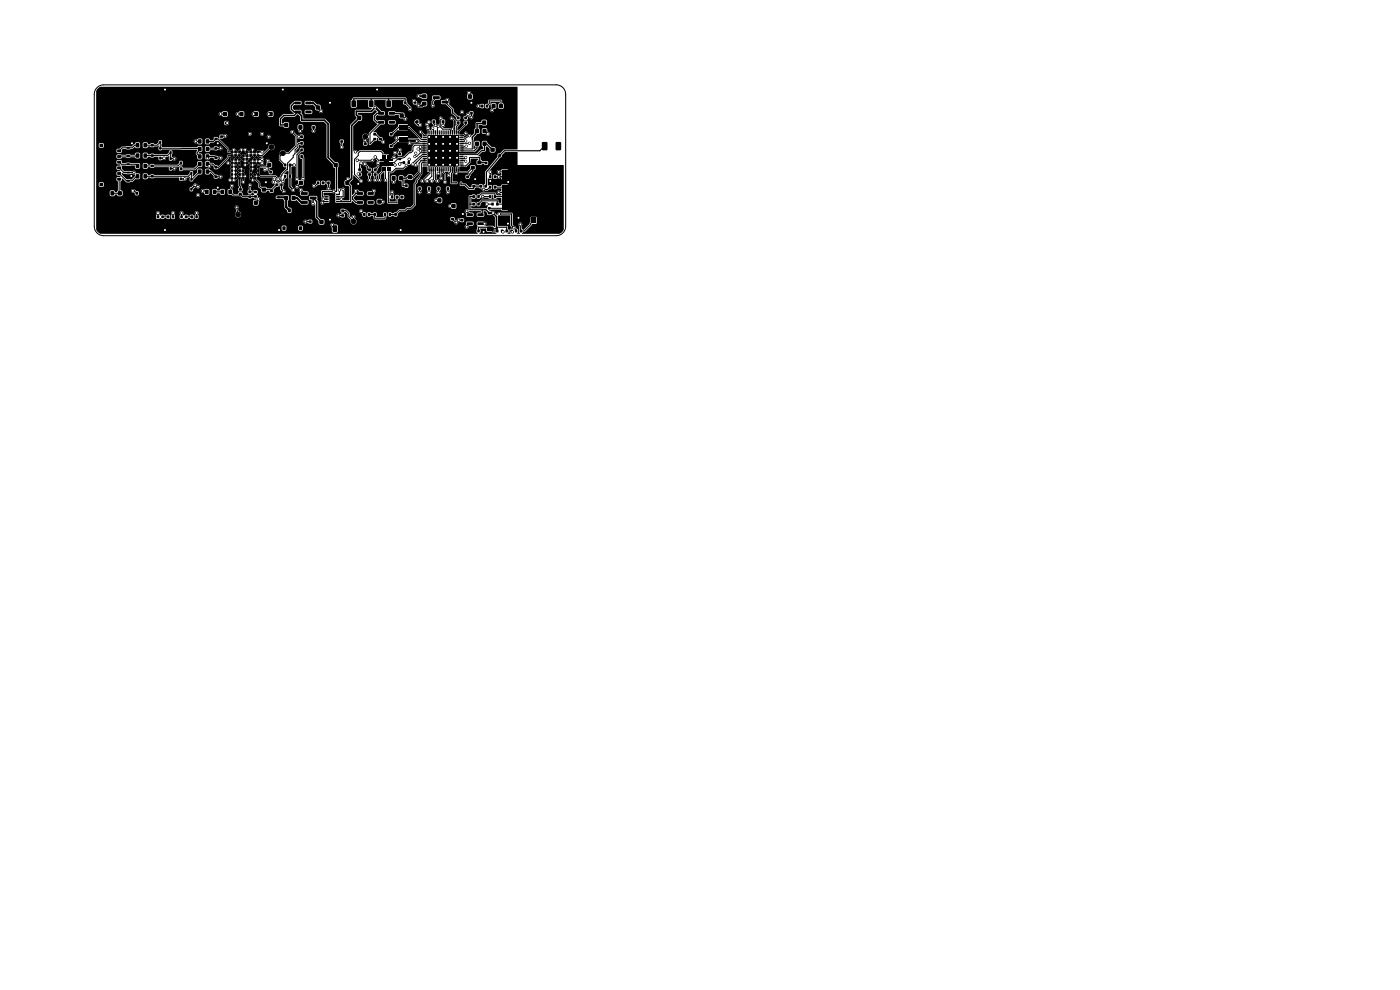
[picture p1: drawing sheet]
<svg xmlns="http://www.w3.org/2000/svg" width="297mm" height="210mm" viewBox="0 0 297 210" stroke-linecap="round" stroke-linejoin="round" font-family="sans-serif">
<g fill="#000">
<path d="M93.7 19.5h1.4l.1 .5h-1.4zM20.9 18.7l.4-.3h88.5v13.3h-2.9l-.8 .8-.5 .2-.1 .6-2.5 3.1-.1 2.6-.3 .2v.6h-.2v-.6l-.2-.2-.7 .2-1.2-.1-.3 .2v.4h-.4l-.7-.7-.8-.1a.3 .3 0 0 0-.3-.4 .3 .3 0 0 0-.3 .4l.1 .5 1 .1 .8 .8h1.2l.4-.5 1.2 .2a.48 .48 0 0 0 .2 .5 .48 .48 0 0 0 .6-.1h.4l1-.4-.1-.7-.8 .1v-1.6l.3 .2 .5-.1 .1-.6h.2l.1 .6 .5 .1 .2-.2 .5 .1a.26 .26 0 0 1 .2-.2 .26 .26 0 0 1 .3 .3l.1 .1 1.2-.1 .1-1.9-.2-.2h-1.1l-.2 .2a.27 .27 0 0 1-.2 .1 .27 .27 0 0 1-.2-.1 .41 .41 0 0 0-.5 .5 .41 .41 0 0 0 .8 .1 .28 .28 0 0 1 .1 .4 .28 .28 0 0 1-.4 0l-.4 .1-.3-.2h-.4l-.4 .3-.2-.3a.57 .57 0 0 0 .2-.6 .57 .57 0 0 0-.4-.4l2.1-2.5 .3-.2 .1-.4 .6-.6h2.7v2.7h9.8v13.7l-.1 .3-.8 .6h-8l.3-.4h.3l1.5-1.5 .1-.2 .9-.1 .1-1.3-.2-.1h-1.1l-.1 1-.2 .5-1.2 1.2-.4-.2v-.6a.42 .42 0 0 0 0-.6 .42 .42 0 0 0-.7 .1 .42 .42 0 0 0 .2 .6l-.1 1.2 .2 .4h-.6l.2-.3v-.6l-1.1-1-.1-2.5-.1-.1h-2.5a.46 .46 0 0 0-.5 0 .46 .46 0 0 0-.1 .5l-.7-.8-.5 .1-.5-.3 .5-.2h2l.2 .3h1.1l.2-.2-.1-5.3-1.2-.1-.2 .3h-.8l-.3-.2h-.4l-.2 .2v.6l.2 .2h.4l.3-.2h.8a.35 .35 0 0 1 0 .5 .35 .35 0 0 1-.6-.1 .41 .41 0 0 0-.2 .6 .41 .41 0 0 0 .6 .1h.2v.3h-.9l-.4-.5h-2.9l-.4 .3-.6 .2 .1 .7 .5 .1 .4-.3a.43 .43 0 0 0 .7 0h.7l.3 .3h.4l.2-.2v-.6l.1-.1 .1 .7 .2 .2h.4l.3-.2h.8v1h-.4l-.4-.6h-3.3l-.5 .4-.6 .2v.6l.2 .2h.4l.6-.9h.8a.5 .5 0 0 0-.2 .6 .5 .5 0 0 0 .6 .2l-.2 .5h-3.3v-.6l.7 .2 .2-.3-.1-.6h-.8v-.9l.7 .2 .2-.2v-.6l-.6-.2-.2 .2-.6 .1-.1 .1v3a.44 .44 0 0 0-.7 0 .44 .44 0 0 0 .2 .7l.1 .7h1.2l.3-.2-.1-.6-.7-.1-.3-.4 2.6 .1v.3l-.8 .1v.7l.2 .1h1.1l.3-.3-.2-.8 .3-.1 .4 .3 .2 .5h1.1l.4 .5v2.1l-.5-.3h-1.5a.53 .53 0 0 0 .1-.7 .53 .53 0 0 0-.6-.2h-1.1l-.2 .1-.1 .6 .2 .3-.2 1.2 .3 .3-.1 .1h-80l-.6-.5-.3-.4v-.6h39.3l.1 .6 .2 .3 .7-.2 .1-.7h2.4l.2 .8h.6l.3-.2-.1-.6-.2-.3-.5 .1-.3 .2h-2.4l-.3-.3-.5 .1-.3 .2h-39.3v-1.2h44l.2 .5 .7-.2 .3 .2h.5l.2-.2v-.4l-.3-.2h-.5l-.2 .2-.6-.2-.3 .3h-44v-1.1h12.7v.4l.2 .3h.4l.3-.3 .3 .3h.4l.5-.3 .3 .3 .6-.2v-.5h.2v.5l.2 .2 .6-.2v-.5h1v.4l.2 .3h.4l.3-.3 .3 .3 .9-.3 .3 .3h.4l.2-.2v-.5h.2v.5l.6 .2 .2-.2-.1-.7a.44 .44 0 0 0 0-.7 .44 .44 0 0 0-.6 0 .44 .44 0 0 0 0 .7l-.1 .2-.4-.3h-.4l-.3 .3-.9-.3-.3 .3-.2-.2a.43 .43 0 0 0 0-.7 .43 .43 0 0 0-.7 .1l.1 .5-.1 .3h-1l-.1-.2a.44 .44 0 0 0 0-.7 .44 .44 0 0 0-.6 0 .44 .44 0 0 0 0 .7l-.1 .2-.4-.3h-.4l-.3 .3-.9-.3-.3 .3-.2-.2a.43 .43 0 0 0 0-.7 .43 .43 0 0 0-.7 .1l.1 .5-.1 .3h-12.7v-1.9h29.4l.3 1.1a.67 .67 0 0 0 .1 1 .67 .67 0 0 0 1-.3 .67 .67 0 0 0-.6-.9l-.1-.5a.4 .4 0 0 0-.1-.7 .4 .4 0 0 0-.6 .3h-29.4v-3.2h2.9v.7l.3 .2h.5l.3-.3h.4l.3 .3h.8l.1-.3-.1-.9h1.9l.2 .5 .5-.1 .1 .5 .2 .2 .6-.2h12.2a.4 .4 0 0 0 .5 .5 .4 .4 0 0 0 .2-.7 .4 .4 0 0 0-.7 .1l-12.2 .1v-.6l-1-.6h-.4l-.2 .3h-1.9h-.4v-.5h14.7v.5l.2 .2 2.2-.2 .2 .4h.5l.1 .4 .2 .1 .8-.1v-.8h.6v.7l.3 .2h.5l.3-.3h.5l.3 .3h.6l.2-.2v-.7h.6v.8l.8 .1 .4 .3h1.6l.4 .3h1l.3 .2 .9-.2 .7 .2v.3h-.5l-.2 .2v.8l.2 .2h.7l.2-.1 .1-.8a.54 .54 0 0 0 .2-.6 .54 .54 0 0 0-.4-.4h3.8l.1 .5h1.5l.2 .4 .1 1.5 .8 1.1h.4l.3-.3-.1-.7-.5-.2-.2-.2v-1.2l.2-.2v-.7h.4l.2 .9h.6l.4-.2 1 1h1.3l.2-.2v-.5l-.2-.2h-1.2l-.7-.7h2.2l.1 .5 .5 .2v.4a.45 .45 0 0 0 .1 .7 .45 .45 0 0 0 .7-.3v2.8l.7 .8v.6l.3 .2 2.2-.1 .3 .7v.8l.4 .3h.6l.2-.2 .1-1.2h26.9v.3a.42 .42 0 0 0 .5 .2 .42 .42 0 0 0 .3-.5l.9-.1 .1-.8-.2-.1h-1.2l-.2 .7-.2 .3h-26.9l-.2-.3-.5-.1-.4-.3-.3 .1-.2 .2h-1.5l.2-.2v-.8l-.8-.1-.5-.6v-.3h3.9l.1 .3 .2 .2 .5-.1 .7 .1 .2-.1-.1-.7-.9 .1a.4 .4 0 0 0-.4-.1 .4 .4 0 0 0-.3 .3h-3.9v-1.1h4.7l.2 .6h.6l.3-.2 .4 .5 .1 .7 .6 .7a.68 .68 0 0 0 .4 .8 .68 .68 0 0 0 .9-.4 .68 .68 0 0 0-.4-.9 .43 .43 0 0 0-.2-.7 .43 .43 0 0 0-.5 .6l-.4-.3v-.7l-.4-.5h2.4l.2 .5a.53 .53 0 0 1 .5 .6l.7 .1 .1-.6h.2l.1 .6 .5 .1 .3-.3 .3 .1 .3 .7h2.3l.2-.2h13.6l.1 .5 .5 .1 .3 .3a.44 .44 0 0 0 .5 .4 .44 .44 0 0 0 .4-.5h1l.2-.2-.2-.6-.8 .1a.47 .47 0 0 0-.7 .4l-.3-.2-.1-.4-.2-.2-.4 .1-.3 .2h-13.6l.2-1-.2-.3-.6 .2v.9l-1.5-.1 .1-.7-.2-.3h-.4l-.3 .3-.9-.3-.2 .3-.4-.3a.57 .57 0 0 1-.7-.5l-.4-.1-.2 .3h-2.4l-.9-.4h-.5l-.2 .2h-4.7v-1.8l-.2-.3v-.6l-.2-.2h-1.3l-.3 .2h-2.2l-.7-.4h-.6l-.3 .3h-.4l-.3-.3h-.5l-1.8 .1-.2 .2h-3.8l-.3-.5 .3-.3-.1-.5-.6-.1-.5 .2-.3-.3v-.6a.39 .39 0 0 0 0-.6 .39 .39 0 0 0-.5 .1 .39 .39 0 0 0 .1 .5v.6l-.3 .3 .1 .5 .6 .1 .5-.2 .3 .3-.3 .3-.9-.2-.3 .2h-.9l-.2-.6-.2-.1h-.5l-.2 .3h-.9l-.2-.2-.1-1.1a.39 .39 0 0 0 .3-.6 .39 .39 0 0 0-.6-.1 .39 .39 0 0 0-.1 .6l-.1 .4h-.4l-.1 .3h-.6l-.3-.3h-.5l-.3 .3h-.5l-.3-.3h-.6l-.2 .3h-.6l-.2-.3h-.6l-.3 .1-.5-.1-.2 .3h-1.6v-.3l.6-.4a.43 .43 0 0 0 .6 .2 .43 .43 0 0 0 .2-.5 .43 .43 0 0 0-.6-.2 .41 .41 0 0 0-.5-.3 .41 .41 0 0 0-.3 .4l-.8 .6h-14.7v-1.4l.3-.2 .1-.4 .9 .8 1.2-.1 .8-.6h.8l.1-.9h.6v.7l.3 .2h.5l.3-.3 .7 .1h.4l.3-.1h5.2l.1 .6h.6a.55 .55 0 0 0 .9-.5v-.1l.7-.2-.1 .8 .6 .2 1.3-1.5 .8-.1v-.8h.6v.7l.2 .2h.6l.4-.3 .6 .6 .2 .6h.5l.4-.2a.42 .42 0 0 0 .7 .1 .42 .42 0 0 0 0-.6 .42 .42 0 0 0-.7 .1l-.7-.3-1.4-1.2h-.6l-.2 .3h-.6l-.2-.3h-.7l-.2 .8-.9 .9 .1-1-.3-.2-.4 .1-.1 .4-.4 .3h-7l-.3-.1-1.1 .1-.3-.3h-.6l-.2 .3h-.6l-.2-.3h-.6a.49 .49 0 0 0-.3-.5 .49 .49 0 0 0-.5 0h-1.4a.93 .93 0 0 1-.9-1v-.2h2.8l.2 .7h.6l.3-.2v-.7h.6v.7l.2 .2h.6l.3-.3 .7 .1h.4l.3-.1h3l.1 .6 .4 .1 .3-.1a.51 .51 0 0 0 .6 0 .51 .51 0 0 0 .2-.6l.7-.2-.1 .8 .3 .2 .5-.2h2.6l.7-.7 .8-.1v-.9l-.2-.2h-.7l-.2 .8-.6 .6h-2.4l-.1-.2 .1-1.1-.3-.2-.4 .1-.1 .4-.4 .3h-4.8l-.3-.1-1.1 .1-.3-.3h-.6l-.2 .3h-.6l-.3-.3h-3.5l-.2-.6h-.8l-.2 .2v.5l.7 .2 .2 .2-.8 .1-.1 .6 .9 .5-.8 .1-.1 .6 .9 .5-.7 .1-.2 .2v.4l.3 .3v1.9l-.2 .3h-.4l-.3-.3h-.6l-.2 .3h-2.9v-1.8h.5l.1 .5 .2 .2h.6l.3-.2-.1-.5-.2-.2h-.6l-.3 .2h-.5v-5.9h4.3v.4l.3 .3 .6-.1 .3-.2h2.7l.3 .2h.5l.3-.2v-.7h.6v.7l.2 .2h.6l.3-.3 .7 .1 1.5-.1 .1 .6h.6a.55 .55 0 0 0 .9-.5v-.1h.4l.3-.2v.9l.4 .1 .3-.2a.49 .49 0 0 0 .5 .1 .49 .49 0 0 0 .3-.5l-.2-.2-.6 .1-.1-.2 .1-1.1-.3-.2-.4 .1-.1 .4-.4 .3h-2.6l-.3-.1-1.1 .1-.3-.3h-.6l-.2 .3h-.6l-.2-.3h-.6l-.2 .1-.1 .3-3.6-.1-.3 .3h-4.3v-1.2h4.3l.1 .6h.8l.2-.1 .2-.7 1.5 .1 .6-.1 .5-.4 .3 .2h.6l.2-.2v-.7h.6v.7l.3 .2h.5l.3-.3 1.1 .1 1.2-.3-.1 .8 .3 .2 .5-.2 7.4 .1v.2l-.3 .4v.3l.3 .3 .1 .7 .2 .1h.7l.1-.9h.6v.6a.55 .55 0 0 0 .5 .5 .55 .55 0 0 0 .6-.5l.7-.1 .3 .5 .8-.2a.42 .42 0 0 0 .7 .1 .42 .42 0 0 0 0-.6 .42 .42 0 0 0-.7 .1l-.8-.3h-1l-.3-.4h-.6l-.2 .3h-.6l-.2-.3-.6-.1 .2-.3 .6-.1v-.8h.6v.7l.2 .2h.6l.3-.4 1.5 .1a.33 .33 0 0 1 .3-.2 .33 .33 0 0 1 .3 .2 .41 .41 0 0 0 .5-.6 .41 .41 0 0 0-.8 0l-.8-.3-.3 .4h-.7l-.3-.4h-.6l-.2 .3h-.6l-.3-.3h-.5l-.3 .2h-7.4l-.1-.2 .1-1.1h6.7l.2 .5 .5-.1 .3 .3h.5l.3-.2v-.7h.6v.8l.8 .1 .3-.3 .7-.1 .4-.3 .6-.1 1.9 1.8 .1 .8h.6l.3 .2-.3 .2h-.6l-.1 .6-1.9 1.9-.6-.3-.4-.4-.7-.1-.3-.3h-.7l-.1 .3v.7l.2 .2h.3a.47 .47 0 0 0 .6 .2 .47 .47 0 0 0 .2-.6l.5 .3 .2 .6h.5l.5-.2 1.1-1.1h.4l.4 .4 .3-.2 .5 .1-.3 .5v2.4a.4 .4 0 0 0-.5 .3 .4 .4 0 0 0 .4 .5 .4 .4 0 0 0 .4-.3 .41 .41 0 0 0 .5 .2 .41 .41 0 0 0 .3-.4l.3-.3v-2.4l.5 .4a.4 .4 0 0 0-.3 .4 .4 .4 0 0 0 .3 .4 .4 .4 0 0 0-.3 .4 .4 .4 0 0 0 .3 .4l-.3 .4 .1 1.5 .2 .3-.3 .4v.4l.2 .2h.6l.2-.2v-.4l-.5-.8v-1.1l.2-.3 .2 .5a.36 .36 0 0 0 0 .6 .36 .36 0 0 0 .5-.1 .36 .36 0 0 0-.1-.5l.1-.5a.4 .4 0 0 0 .4-.4 .4 .4 0 0 0-.4-.4l-.3-.4a.43 .43 0 0 0 .3-.4 .43 .43 0 0 0-.4-.5l-.3-.3a.4 .4 0 0 0-.3-.3 .4 .4 0 0 0-.4 .3l-.5-.4 .5-.4a.35 .35 0 0 0 .3 .3 .35 .35 0 0 0 .4-.4 .35 .35 0 0 0-.4-.3 .37 .37 0 0 0 .3-.3 .37 .37 0 0 0-.3-.4h-.2l-.2 .3a.4 .4 0 0 0-.4-.3 .4 .4 0 0 0-.4 .3 .37 .37 0 0 0-.4-.3 .37 .37 0 0 0-.3 .3 .37 .37 0 0 0 .3 .4l-.5 .2a.35 .35 0 0 0-.4-.1 .35 .35 0 0 0-.3 .3h-.4l1-1v-.4l.4 .1a.42 .42 0 0 0 .6-.3 .4 .4 0 0 0 .4 .3 .4 .4 0 0 0 .4-.3 .37 .37 0 0 0 .4 .3 .37 .37 0 0 0 .3-.3 .37 .37 0 0 0-.3-.4l.5-.5a.33 .33 0 0 1 .4-.2 .33 .33 0 0 1 .3 .3l.4 .4-.4 .4a.36 .36 0 0 0-.4-.3 .36 .36 0 0 0-.3 .3l.3 .4a.43 .43 0 0 0-.3 .4 .43 .43 0 0 0 .3 .4l.3 .4a.4 .4 0 0 0-.3 .4 .4 .4 0 0 0 .5 .4 .4 .4 0 0 0 .3-.5l.5-.3v.2l.3 .2a.4 .4 0 0 0-.3 .4 .4 .4 0 0 0 .3 .4l-.3 .4v1.4a.4 .4 0 0 0 .3 .6 .39 .39 0 0 0 .5 .4 .39 .39 0 0 0 .3-.4l.8 .7v.8l.5 .4 .1 .5 .2 .2h.8l.2-.3h.5l.2 .4h.6l.2-.7 .5-.5 .5-.2 .1-.7 .1 .1 .1 1.3 .4 .4a.39 .39 0 0 0 .4 .4 .39 .39 0 0 0 .4-.4 .39 .39 0 0 0-.4-.4l-.2-.2 .1-1.1 .3-.2 .1-.8 .4-.3v-.5l-.6-.2 .6-.6 .3-.1v3.4l.6 .7a.41 .41 0 0 0 .4 .4 .41 .41 0 0 0 .4-.5h.8l.3 .5v.6l.2 .2h1.3l.2-.2-.1-.7h-.9l-.4-.7-.4 .1-.2 .2h-.8l-.8-.7 .1-2.3-.1-1.7 .1-.2h.8l.1 2.3-.2 .5 .2 .2 .4 .1v.6l-.2 .2a.41 .41 0 0 0-.4 .4 .41 .41 0 0 0 .4 .4 .41 .41 0 0 0 .4-.4l.2-.2 .7-.1h1.9l.1 .3a.5 .5 0 0 0 .7 0l.3-.3 .6-.2-.1-.7h-.6l-.3 .6h-.5l-.2 .3h-1.9l.1-.2v-.7a.48 .48 0 0 0 .1-.8v-4.1l-.2-.7-.5-.1-.2 .2v.5l.5 .3-.1 4.4-.6 .1-.2-.6v-4.7l.6-.6 .6-.2v-.6l-.7-.1-.2 .5-.5 .6-.2-.1v-.5l.6-.6 .1-.6 .7 .2 .2-.3v-.5l-.2-.2h-.4l-.8 .4v-1l1.2 .2 .2-.2v-.6l-.2-.2-1.1 .2-.7-.6a.42 .42 0 0 0-.4-.5 .42 .42 0 0 0-.4 .5 .42 .42 0 0 0 .5 .3l.5 .5v2l-1.4 1.4h-.6a.68 .68 0 0 0-.9-.4 .68 .68 0 0 0-.3 .9l-.2 .3v.9l.8 .9 .1 .4 .6 .2 .1 .2-1.2 1.2-.3 .8-.4-.1-.5-.4h-3.1l-.3-.5 .1-.5-.1-.6 .9 .1a.41 .41 0 0 0 .2 .7 .41 .41 0 0 0 .5-.3l.4 .3 .1 .5 .7-.1v-.6l-.7-.3v-.3h.5l.1-.3v-.8l-.5-.1a.46 .46 0 0 0-.2-.6 .46 .46 0 0 0-.6 .1l.2 .6-.1 .7h-1.4a.35 .35 0 0 0-.5 0 .35 .35 0 0 0 0 .5l-.1 .5 .1 .5-.2 .3a.37 .37 0 0 0-.4-.3 .37 .37 0 0 0-.3 .3 .37 .37 0 0 0 .3 .4l-.5 .4-.1-.3 .1-1.3a.44 .44 0 0 0 .4-.3 .44 .44 0 0 0-.2-.5l.7-.8 .3 .3 .5-.1a.45 .45 0 0 0 .7 .1 .45 .45 0 0 0-.1-.7 .42 .42 0 0 0 .1-.7 .42 .42 0 0 0-.7 .1 .48 .48 0 0 0-.8 .2 .43 .43 0 0 0-.4-.3 .43 .43 0 0 0-.4 .3l-.7 .8-.5-.4 1.2-1.2a.4 .4 0 0 0 .4 .3 .4 .4 0 0 0 .4-.3l.4 .3 .9-.1 1.5-1.5a.66 .66 0 0 0 1-.3 .66 .66 0 0 0-.6-.9 .66 .66 0 0 0-.7 .8l-.8 .9a.56 .56 0 0 0-.5-.4 .56 .56 0 0 0-.5 .2l-.4-.1-.4 .4a.28 .28 0 0 1-.4 .2 .28 .28 0 0 1-.2-.4 .38 .38 0 0 0 .2-.5 .38 .38 0 0 0-.5-.2 .38 .38 0 0 0-.2 .5l-.4 .3-.3-.3a.65 .65 0 0 0-.8-.3l-.1 .1a.41 .41 0 0 0-.5-.2 .41 .41 0 0 0-.3 .4l-.4 .3-.3-.3a.65 .65 0 0 0-.8-.3l-.1 .3-.6 .1v-.5l-2-2.1h.6l.3-.3 .5 .1 .2-.3 8.4 .2a.4 .4 0 0 0 .6 .2 .4 .4 0 0 0 0-.6 .4 .4 0 0 0-.6 .2h-8.4a.44 .44 0 0 0-.3-.5 .44 .44 0 0 0-.5 .2h-.7l-.2 .7-.5-.2h-.5l-.4 .7-.5-.1-.3-.3h-.6l-.2 .3h-.6l-.2-.3h-.6l-.3 .3-.5-.1-.2 .3h-6.7l-.2-.2h-.3l-.7 .8h-.4l-.3-.1-1.1 .1-.3-.3h-.6l-.2 .3h-.6l-.2-.3h-.6l-1 .9h-2l-.5 .4-.5 .1-.2 .2h-4.3v-1.2h.5l.1 .5 .2 .2h.6l.3-.2-.1-.5-.2-.2h-.6l-.3 .2h-.5v-2.3h32.2l.1 .3a.4 .4 0 0 0 .5 .2 .4 .4 0 0 0 .2-.5l1.8 .2a.4 .4 0 0 0 .6 .2 .4 .4 0 0 0 0-.6 .4 .4 0 0 0-.6 .2h-1.8l-.2-.2a.4 .4 0 0 0-.6 .2h-32.2v-2.4h27.2v.5l.6 .2a.47 .47 0 0 0 .4-.5 .47 .47 0 0 0-.4-.5h-.4l-.2 .3h-27.2v-.7h38.8l.1 1.5 .8 .1 .3 .3h.6l.3-.1v-.3h1.8v.7l.2 .2a.45 .45 0 0 0 .4 .6 .45 .45 0 0 0 .4-.6l.2-.2v-.6h1.8l.1 .7a.44 .44 0 0 0 0 .6 .44 .44 0 0 0 .6 0 .44 .44 0 0 0 0-.6l.2-.7-.3-.3h-.4l-.2 .3h-1.8l-.2-.4h-.6l-.4 .3h-1.8v-.6l-.2-.2h-.7l-.3 .3h-.3v-.8l.6-.6h2l.7-.6 .6 .5v.8l.2 .3h4.7l.7 .6v7l1.3 1.5 .1 .6 .4 .2v4.5l-1 .1-.2-1 .2-.2v-.5l-.1-.2-.5-.1-.3 .3-.5-.3-.5 .1-.1 .2 .1 .6 .5 .1 .5-.3 .3 .3-.2 1h-1l-.2 .2 .2 2a.47 .47 0 0 0-.3 .5 .47 .47 0 0 0 .5 .4l.3-.4 .9 .1 .2-.2v-1.3l-.2-.2-1 .1v-.6h1.8l.2 .1 .5-.1-.1 2 .2 .1h3.2l.2-.4 1.1 .8h1.1l.3-.2v-.4h.6l.2 .6h1.2l.3-.3-.1-.4-.2-.2h.7l.1 .8 .9 .1a.83 .83 0 0 0 .7-.8l-.7-.4h-.7l-.3 .3h-1.8l-.3 .3h-.6l-.3-.3-1.3 .1-.5-.5v-.3l.5-.4 1.4 .1 .2-.6h.6v.4l.3 .2h1.1l.2-.2 .1-.4a.44 .44 0 0 0 .2-.5 .44 .44 0 0 0-.5-.3 .44 .44 0 0 0-.4 .5h-.7l-.3 .3h-.6l-.3-.3h-.6l-.3-.3a.49 .49 0 0 0-.8-.1 .49 .49 0 0 0 0 .7l-.5 .5v-1.9l-.4-.5v-.4l.6-.6v-.8l1.3 1.1a.39 .39 0 0 0 .4 .5 .39 .39 0 0 0 .4-.4 .39 .39 0 0 0-.5-.4l-.4-.5 .5-.1 .2-.6h1.1l.2 1.1a.41 .41 0 0 0 0 .6 .41 .41 0 0 0 .6 0 .41 .41 0 0 0 0-.6v-.4l.2-.3-.2-.6h-.6l-.2 .2h-1.1l-.2-.2-.5-.1 .7-.3-.2-1.1a.36 .36 0 0 1 .3-.2 .36 .36 0 0 1 .3 .3l.5 .3 .1 .5 .3 .4h.6l.1-.7-.5-.2-.7-1-.3-.1-.2 .1-.2-.2h1.8a.45 .45 0 0 0 .6 0 .45 .45 0 0 0 .1-.6h.3l.4 .4-.3 .6a.53 .53 0 0 1 .1 .6 .53 .53 0 0 1-.5 .3l-.3 .2 .1 .5 .7 .1 .2-.6 .3-.4 .2-1.1h.8l.1-.6 1 .1v1.4l-1.5 .1v.9l-.7 .7v.9l-.2 .3-.2-.2v-.4l.2-.3-.1-.5-.7-.1-.2 .6 .2 .2v.5a.44 .44 0 0 0 .1 .7 .44 .44 0 0 0 .7-.3 .43 .43 0 0 0 .6 .2 .43 .43 0 0 0 0-.7l.1-.7 .6-.6 .1 1.4a.43 .43 0 0 0 0 .6 .43 .43 0 0 0 .6 0l.2 4.7h2l.2-.2v-.7l.2-.3 .8 .3 .2-.3v-.4l-.2-.3-.8 .3-.3-.3h-.4l-.2 .3 .1 1.1h-1.2v-.6l.3 .2 .6-.2-.1-1a.41 .41 0 0 0 0-.6 .41 .41 0 0 0-.6 0 .41 .41 0 0 0 0 .6l-.2 .5-.1-4.1h.3v.7l.2 .2a.46 .46 0 0 0 .4 .6 .46 .46 0 0 0 .4-.6l.2-.3-.1-.8-.7-.1-.4 .3h-.3l.1-.7 .6-.1 .8-.8h1.6l.8-.6 .1-.3 .6-.2a.51 .51 0 0 0 .7 .4 .43 .43 0 0 0 .4 .2 .43 .43 0 0 0 .4-.4v1.4l-.9 .9-.4-.3h-.7l-.7 .5h-.3l-.4-.3h-.5l-.3 .3 .1 .8 .6 .2 .1 1.1 1.1 .3 .2-.3v-.4l-.2-.3-.6 .1v-.9l.6-.1 .2 .2h.8l1.8-1.6-1.4 2.4-.1 4.3-.6 .6-.7 .1-.5 .4h-1.1l-.8 .6-.5 .3h-.3l-.3-.3-.5 .1-.1 .7 .6 .2 .3-.3h.2l.3 .3h.4l.2-.3 .1-.3 .5-.5 1.1-.1 .5-.4h.7l.9-.8h7l.2 .4 .6 .3h.7l.2-.2v-.8l-.3-.2h-.6l-.6 .3-.2 .2h-7l.1-.2v-1h3.9l.2 .4 .7 .3h.6l.2-.2v-.8l-.3-.2h-.6l-.6 .3-.2 .2h-3.9v-2.6h.4l.1 .7a.43 .43 0 0 0 .1 .6 .43 .43 0 0 0 .6-.1 .43 .43 0 0 0-.1-.6l.2-.6h1.1l.1 .6a.45 .45 0 0 0 0 .7 .45 .45 0 0 0 .6 0 .45 .45 0 0 0 0-.7l.2-.6h1.1l.1 .6a.45 .45 0 0 0 0 .7 .45 .45 0 0 0 .6 0 .45 .45 0 0 0 0-.7l.2-.6h1.1l.1 .6a.45 .45 0 0 0 0 .7 .45 .45 0 0 0 .6 0 .45 .45 0 0 0 0-.7l.1-.6-.2-.3h-.4l-.2 .3h-1.1l-.3-.3h-.4l-.2 .3h-1.1l-.3-.3h-.4l-.2 .3h-1.1l-.3-.3h-.4l-.2 .3h-.4l.1-.7 .3-.4 .1-.4 .9-1.4v-1.5h.9l.1 1 .4 .1v.2l-1.3 1.3a.42 .42 0 0 0-.5 .3 .42 .42 0 0 0 .5 .5 .42 .42 0 0 0 .3-.5l.2-.2a.45 .45 0 0 0 .2 .6 .45 .45 0 0 0 .6-.2l.2-.3a.4 .4 0 0 0 .3 .6 .4 .4 0 0 0 .5-.5l.2-.1 .2 .1a.42 .42 0 0 0 .4 .5 .42 .42 0 0 0 .4-.4 .42 .42 0 0 0-.5-.4l-.1-.2v-.8l.4 .1 .4-.1v.5a.39 .39 0 0 0 0 .6 .39 .39 0 0 0 .6-.1 .39 .39 0 0 0-.2-.6l.1-.7 .3 .3v1.3a.39 .39 0 0 0 0 .6 .39 .39 0 0 0 .6-.1 .39 .39 0 0 0-.2-.6v-1.3l-.3-.4 .7-.1 .2 .2a.59 .59 0 0 0-.1 1l.5-.1-.1 1.3 .1 .2 1.1 .1a.29 .29 0 0 0 .4-.3 .29 .29 0 0 0-.4-.3l-.7-.1v-1.5l.2-.1h.3a.37 .37 0 0 0 .4 .3 .37 .37 0 0 0 .3-.4l2.2 .1-.1 .3-.5 .1-.1 .5 .3 .2h.5l.5-1 .9-1-.1-.8-.2-.1-.8 .1-.1 .7-.6 .5h-1.7v-.9h1.5l.9-.9 .1-.9 1.5 .1v.2l-.3 .3v.6l.2 .2h.8l.3-.3h.2l.3 .3h.5l.2-.2-.2-.6h-1.1l-.3-.3-.1-.6-.4-.3 .8-.8 .7-.1 .1-.9 .2-.2 .5 .5 .1 .6 .2 .3 .9-.1 .1-.8-.2-.3-.8-.2-.9-1.1h-.7l-.3 .3v.7l.3 .3v.4l-.5 .1-.9 .9h-3.7l-.1 2.7-.7 .1v1.1l-.1 .3h-.3l-.1-1.5h-5.4v-6.6l6.3-.1a.36 .36 0 0 1 .3 .5l.1 3.1 3.3 .1 .7-.7 .1-.5 .3-.2v-.7l-.3-.3h-.6l-.2 .1-.1 .9 .3 .4-.4 .3v-2.4l.7-.7 .5-.2 .1-.8h.4l.2 .9h.6a.45 .45 0 0 0 .6 .4 .45 .45 0 0 0 .3-.5 .45 .45 0 0 0-.5-.4v-.5l-.3-.2h-.6l-.3 .3h-.4l-.3-.3 .1-.7 1.4 .1 .3-.1v-1l-.2-.1h-.7l-.3 .5-1.1 .1-.1 1.1-.3 .3v.8l-.6 .6a.4 .4 0 0 0-.4-.4 .4 .4 0 0 0-.4 .4l-.7 .4-.1-.2 .3-.3a.4 .4 0 0 0 .5-.3 .4 .4 0 0 0-.5-.5 .4 .4 0 0 0-.3 .5l-.2 .2h-.7l-.1-.5 1.8-1.8v-.6l-.7-.1-.2 .2 .1 .7-1 1h-.4v-.5l.6-.7 .1-.5-.2-.2h-.6l-.2 .6 .2 .3-.3 .2v-1.2l-.5-.6a.39 .39 0 0 0-.5-.1 .39 .39 0 0 0-.1 .6 .39 .39 0 0 0 .5 .1l.2 .2v1.4l-.5 .2-1.8-.2a.58 .58 0 0 0 .4-.9l.1-.7-.5-.2a.4 .4 0 0 0-.2-.5 .4 .4 0 0 0-.5 .1 .4 .4 0 0 0 .1 .5l-.1 1.1h-.4l-.4-.3-.1-.8-.7 .1v.5l.4 .6-.1 .2a.43 .43 0 0 0-.4 .2 .43 .43 0 0 0 0 .5h-.4a.54 .54 0 0 0-.3-.8l.2-.4a.4 .4 0 0 0 .4-.5 .4 .4 0 0 0-.7-.1l-.1 .3a.43 .43 0 0 0-.4 .4 .43 .43 0 0 0 .4 .5l-.2 .3 .2 .4v1h-.5l-.5-.6a.36 .36 0 0 0-.5-.3 .36 .36 0 0 0-.2 .5 .36 .36 0 0 0 .5 .2l.2 .2-.1 .8-2.6-2.6-.3-.1-.1-.3-1.9-.1-.2 .5-1.1 1.1-.7 .3 .1 .7h.6l.2-.5 .9-.8 2 .1 .2-.4 .1-.1 2 2-2.1 .1-.2-.5-1.9 .2a.46 .46 0 0 0-.6 0 .46 .46 0 0 0-.1 .5l.2 .2-.5 .5-.9 .5 .1 .7h.6l.2-.6 .9-.7 2.2 .1a.41 .41 0 0 0 .1 .5 .41 .41 0 0 0 .6-.1h.5l-.4 .5v.8l-.3 .2-.4 .1-1 1-1.2 .1-.6 .4a.43 .43 0 0 0-.2-.7 .43 .43 0 0 0-.5 .5l-.3 .2h-.3l-.1-.9-1-.1-.1-.3h2a.38 .38 0 0 0 .4 .4 .38 .38 0 0 0 .4-.3h.1l.2 .6h.6l.2-.2v-.4l-.2-.3a.44 .44 0 0 0 0-.7 .44 .44 0 0 0-.7 .2l.1 .5-.2 .3h-.1a.38 .38 0 0 0-.3-.5 .38 .38 0 0 0-.5 .4h-2l-.6-.5h-4.4l-.5 .4a.5 .5 0 0 0-.4-.5 .5 .5 0 0 0-.5 .2l-.1-5.2 1.1-1.2h.6l.2-.3v-.8l-.8-.1-.1-.5h2.9l.8-.6 .4 .4-.8 .8-.1 .9 1 .9-1.8 1.9-.1 .6a.72 .72 0 0 0-.8-.4 .72 .72 0 0 0-.6 .7l.1 .2a.81 .81 0 0 1 .1 1l.2 .6h.6l.2-.2-.2-.7a.63 .63 0 0 1 .4-.8v1.3l.3 .3 .9-.8 .4-.1 .2-.7 .4 .7 .5 .2a.41 .41 0 0 0 .5 .4 .41 .41 0 0 0 .3-.5 .41 .41 0 0 0-.5-.3l-.1-.5-.5-.1-.8-1-.6-.1 1.5-1.6h.8l.2-.6h.6v.4l.3 .2h1.1l.2-.2v-.5h4l.1 .5 .5 .5a.53 .53 0 0 0 .6 .2 .53 .53 0 0 0 .4-.6l-.5-.3-.1-.4-.2-.3-.5 .1-.3 .3h-4l-.2-.2h-1.1l-.3 .3h-.6l-.3-.3-1.4 .1-.3-.3v-.5l.4-.4 1.3 .1 .3-.2v-.4h.6v.4l.3 .2 2-.2 .2 .8h.7a.42 .42 0 0 0 .4 .5 .42 .42 0 0 0 .5-.4 .42 .42 0 0 0-.5-.4l-.1-.7-.2-.2-1.6-.1-.3-.2h-1.1l-.3 .3h-.6l-.3-.3h-.5l-1.1-1.1-.4-.1-.1-1.1 2.5-.1v1.4l.4 .3h.6l.2-.2 .1-1.5h2.5v.9a1.26 1.26 0 0 1 1.1 .8 .44 .44 0 0 0 0 .6 .44 .44 0 0 0 .6-.1 .44 .44 0 0 0 0-.6l-.9-.9-.2-.6h1.2l.3 .8 .7 .1v.4l.3 .2h.9l1-.5 .8 .2a.41 .41 0 0 0 .6 .2 .41 .41 0 0 0 0-.7l.1-.5h1.4l.2 .6h.9l1.1 1.2 .1 .8 .9 .7v.4l.2 .2h.6l.2-.6h.6l.2 .6h.6l.2-.2v-.4l.3-.1a.45 .45 0 0 0 .2 .5 .45 .45 0 0 0 .6-.1 .45 .45 0 0 0-.1-.6l.2-.3-.2-.6h-.6l-.1 .3a.44 .44 0 0 0-.5 .1 .44 .44 0 0 0-.2 .5l-.4 .1-.2 .2h-.6l-.2-.2-.4-.1-.8-.8 1.3 .2a.4 .4 0 0 0 .6 .2 .4 .4 0 0 0 0-.6 .4 .4 0 0 0-.6 .2h-1.3l-.1-.6-.6-.7h5.5l.2 .5 .5-.1 .3 .2h.4l.2-.2v-.5h.2v.5l.6 .2 .6-.9v1a.42 .42 0 0 0 0 .6 .42 .42 0 0 0 .6 0 .42 .42 0 0 0 .1-.6l.5-.2-.1-.9-.7-.1-.4 .2v-.4h1.9v.2l-.3 .2v.8l.3 .2h.6l.3-.2v-.7l-.4-.3-.1-.7h-2.6l-.2 .2-.1 .6-.5 .1-.1 .2-.4-.3-.8 .2a.4 .4 0 0 0-.6 .2h-5.5l-.4-.3 .1-.7a.46 .46 0 0 0-.3-.6 .46 .46 0 0 0-.6 .4h-.6l-.3 .3h-1.4l.4-.3 .8-.1 .1-.6-.2-.2h-1.3l-.2 .2 .1 .6-.2 .3v.6l-.2 .3h-.8v-.6l-.2-.3h-.8l-.2 .3v.3l-.9 .1v-.5l-.5-.6-.4 .1-.2 .2h-1.2v-.4l-.2-.2h-11.1l-.5 .8v1l.2 .3 .7 .1 .3-.2 .1-1.5h2.4v1.5l.3 .2h.6l-.4 .4h-3.2l-.1 1.1 .3 .7-1.3 1.4v11.3a.51 .51 0 0 0-.6-.1 .51 .51 0 0 0-.3 .4l-.3 .3v.8l.1 .2h.7l.2 .3v2.8h-1.3v-.5l.2-.2 .1-1.3a.44 .44 0 0 0-.1-.7 .44 .44 0 0 0-.7 .3l-.6-.2v-4.3l.1-1-.2-.2h-.6l-1.1-1.2v-3.4h2.1l.3 1.1a.39 .39 0 0 0-.1 .6 .39 .39 0 0 0 .6 0 .39 .39 0 0 0-.1-.6v-.4l.3-.3v-.4l-.2-.2h-.6l-.2 .2h-2.1v-3.5l-.9-1.1h-4.6l-.1-.7-.4-.5 .1-.4h.6v.4l.3 .2h1.1l.2-.2v-.6l-.2-.1h-1.1l-.3 .3h-.6l-.3-.3h-1.3l-.3-.3v-.4l.4-.4 1.2 .1 .3-.2v-.4h.6v.4l.3 .2 1.5-.1 .4 .4 .1 .7 .8 .3a.43 .43 0 0 0 .5 .4 .43 .43 0 0 0 .3-.5 .43 .43 0 0 0-.5-.4v-.8l-.8-.1-.6-.7-1.7-.1-.3 .3h-.6l-.3-.3h-1.1l-.4 .2-.7 .8v.9l.8 .9h-2.2l-.9 1h-38.8v-1.1h26l.1 .3 .2 .2a.4 .4 0 0 1 .7 .2h.8l.1-.7h1.7l.2 .4 .4 .1 .4 .2h.7l.1-.7h1.6l.1 .3 .6 .4h.7l.1-.7h1.7l.4 .7h.7l.3-.2v-.7l-.3-.3h-.7l-.4 .5h-1.7v-.4l-.3-.1h-.6l-.6 .5h-1.6v-.4l-.3-.1h-.6l-.3 .2h-.4l-.2 .3h-1.7v-.4l-.3-.1h-.6l-.4 .3a.4 .4 0 0 0-.6 .2h-26v-3.8h68l.2 .5 1.7 .2 .3-.3v-.5l-.2-.4h-.7l-.3 .2h-.8l-.2 .3h-68v-.7h78.7v1.3l.4 .2h.6l.2-.2v-.8l-.3-.2a.5 .5 0 0 0-.3-.5 .5 .5 0 0 0-.6 .2h-78.7v-.3zM21.2 30.6h.6v.5h-.6zM21.2 38.9h.6v.5h-.6zM24.9 31.7h.7l.1 .5-.8 .1zM24.9 32.9h.7l.1 .5-.8 .1zM24.9 34.1h.7l.1 .5-.8 .1zM24.9 35.3h.7l.1 .5-.8 .1zM24.9 36.5h.7l.1 .5-.8 .1zM24.9 37.7h.7l.1 .5-.8 .1zM25.9 36.7l1 .3 1.2-.1 .5 .1v.3l-.7 .8-1.1-.1-.9-1zM26.9 38.2h.6v.3h-.6z"/>
<path d="M26.9 37.5h.6v.3h-.6zM26.9 34.7h.6v.3h-.6zM26.9 34h.6v.3h-.6zM26.9 31.2h.6v.3h-.6zM26.9 30.5h.6v.3h-.6zM26.9 36.4h.6v.4h-.6zM26.9 35.7h.6v.4h-.6zM26.9 32.9h.6v.4h-.6zM26.9 32.2h.6v.4h-.6zM28.8 30.4h.7v.8h-.7zM28.8 37h.7v.8h-.7zM28.8 34.8h.7v.8h-.7z"/>
<path d="M28.8 32.6h.7v.8h-.7zM30.5 30.4h.7v.8h-.7zM30.5 37h.7v.8h-.7zM30.5 34.8h.7v.8h-.7zM30.5 32.6h.7v.8h-.7zM32 30.6h.6v.4h-.6zM32 29.6h.6v.5h-.6zM32 35h.6v.4h-.6zM32 34h.6v.5h-.6zM32 32.8h.6v.4h-.6zM32 31.8h.6v.5h-.6zM32 37.2h.6v.4h-.6z"/>
<path d="M32 36.2h.6v.5h-.6zM33.8 33.3h.4v.5h-.4zM33.8 31.2h.4v.5h-.4zM33.8 29.9h.4v.5h-.4zM33.8 27.8h.4v.5h-.4zM36 35.5h.4v.5h-.4zM36 33.4h.4v.5h-.4zM36 32.1h.4v.5h-.4zM36 30h.4v.5h-.4zM38.2 37.7h.4v.5h-.4zM38.2 35.6h.4v.5h-.4zM38.2 34.3h.4v.5h-.4z"/>
<path d="M38.2 32.2h.4v.5h-.4zM40.4 36.5h.4v.5h-.4zM40.4 34.4h.4v.5h-.4zM40.4 37.8h.4v.5h-.4zM42 29.6h.7v.8h-.7zM42 36h.7v.8h-.7zM42 31.2h.7v.8h-.7zM42 34.4h.7v.8h-.7zM42 32.8h.7v.8h-.7zM43.7 29.6h.7v.8h-.7zM43.7 36h.7v.8h-.7zM43.7 31.2h.7v.8h-.7z"/>
<path d="M43.7 34.4h.7v.8h-.7zM43.7 32.8h.7v.8h-.7zM45.5 31.2h.6v.5h-.6zM45.5 30.3h.6v.5h-.6zM45.5 35.2h.6v.5h-.6zM45.5 34.3h.6v.5h-.6zM45.5 37.2h.6v.5h-.6zM45.5 36.3h.6v.5h-.6zM45.5 29.2h.6v.5h-.6zM45.5 28.3h.6v.5h-.6zM45.5 33.2h.6v.5h-.6zM45.5 32.3h.6v.5h-.6z"/>
<path d="M46.7 28.7h.6v.5h-.6zM46.7 27.8h.6v.5h-.6zM47.3 23.8h.8v.8h-.8zM47.8 25.8h.5v.6h-.5zM48.7 25.8h.5v.6h-.5zM48.9 23.8h.8v.8h-.8zM50.8 23.8h.8v.8h-.8zM52.4 23.8h.8v.8h-.8zM53.9 23.8h.8v.8h-.8zM54.4 37.8l.4-.4 .4 .2h2.7v.6a.45 .45 0 0 0-.2 .6 .45 .45 0 0 0 .6 .2l-.1 .3-.7 .7h-.8l-.3-.4-.9 .1-.3-.3v-.7zM55.5 23.8h.8v.8h-.8zM55.6 39.8h.8v.8h-.8z"/>
<path d="M56.7 34.6h.8v.8h-.8zM57 23.8h.8v.8h-.8zM57.2 36.2h.5v.6h-.5zM58.1 36.2h.5v.6h-.5zM58.3 34.6h.8v.8h-.8zM58.6 23.8h.8v.8h-.8zM58.5 38.9h.4v.6h-.4zM59.5 38.9h.4v.6h-.4zM60.3 34.7h.4v.6h-.4zM60.3 37.1h.4v.6h-.4zM60.3 26.1h.8v.8h-.8zM61.3 34.7h.4v.6h-.4z"/>
<path d="M61.3 37.1h.4v.6h-.4zM61.9 26.1h.8v.8h-.8zM62.5 21.6h1.2l.1 .5h-1.2zM62.5 22.5h1.2l.1 .5-1.2 .1zM62.5 23.5h1.2l.1 .5h-1.2zM63.3 26.6h.8v.8h-.8zM63.4 38.4h.8v.8h-.8zM63.8 28.7h.4v.6h-.4zM63.8 30.1h.4v.6h-.4zM63.8 31.5h.4v.6h-.4zM63.8 32.9h.4v.6h-.4zM64.8 28.7h.4v.6h-.4z"/>
<path d="M64.8 30.1h.4v.6h-.4zM64.8 31.5h.4v.6h-.4zM64.8 32.9h.4v.6h-.4zM64.8 23.5h1.2l.1 .5h-1.2zM64.8 21.6h1.2l.1 .5h-1.2zM64.9 26.6h.8v.8h-.8zM65 38.4h.8v.8h-.8zM66.3 26.7h.5v.6h-.5zM67 22.4h.8v.8h-.8zM67.2 26.7h.5v.6h-.5zM67.3 38.5h.4v.6h-.4zM68.3 38.5h.4v.6h-.4z"/>
<path d="M68.6 22.4h.8v.8h-.8zM69.5 38.5h.4v.6h-.4zM70.5 38.5h.4v.6h-.4zM70.8 34.6h.8v.8h-.8zM72.2 29.8h.6v.4h-.6zM72.2 28.8h.6v.4h-.6zM72.4 34.6h.8v.8h-.8zM71.7 38.4h.8v.8h-.8zM73.3 38.4h.8v.8h-.8zM74.6 21.3h.7l.2 .1v1.1l-.1 .2h-.6l-.2-.1zM75.8 24.6h.8v.8h-.8zM76.5 21.3h.7l.2 .1 .1 1.1-.2 .2h-.6l-.2-.1z"/>
<path d="M76 35.8h.6v.4h-.6zM76 36.8h.6v.4h-.6zM77.4 24.6h.8v.8h-.8zM77.2 30.3h.6v.4h-.6zM77.2 31.3h.6v.4h-.6zM78.1 36.8h.6v.4h-.6zM78.1 35.8h.6v.4h-.6zM78.3 21.3h.7l.2 .1v1.1l-.1 .2h-.6l-.2-.1zM79.2 29.3h.6v.4h-.6zM79.2 28.3h.6v.4h-.6zM79.3 36.8h.6v.4h-.6zM79.3 35.8h.6v.4h-.6z"/>
<path d="M80.2 21.3h.7l.2 .1v1.1l-.1 .2h-.6l-.2-.1zM80.2 23.8h1.2l.1 .5h-1.2zM80.2 24.7h1.2l.1 .5-1.2 .1zM80.2 25.7h1.2l.1 .5h-1.2zM80.4 29.3h.6v.4h-.6zM80.4 28.3h.6v.4h-.6zM80.6 33.9h.7v.2h-.7zM80.6 34.4h.7v.2h-.7zM80.6 34.9h.7v.2h-.7zM81.1 32.9h.3v.7h-.3zM81.1 35.4h.3v.7h-.3zM81.6 32.9h.3v.7h-.3z"/>
<path d="M81.6 35.4h.3v.7h-.3zM82 21.3h.7l.2 .1v1.1l-.1 .2h-.6l-.2-.1zM82.1 32.9h.3v.7h-.3zM82.1 35.4h.3v.7h-.3zM82.5 25.7h1.2l.1 .5h-1.2zM82.5 23.8h1.2l.1 .5h-1.2zM82.6 32.9h.3v.7h-.3zM82.6 35.4h.3v.7h-.3zM82.7 34.9h.6v.2h-.6zM82.7 34.4h.6v.2h-.6zM82.7 33.9h.6v.2h-.6zM82.7 30.7h.6v.5h-.6z"/>
<path d="M82.7 29.8h.6v.5h-.6zM82.7 28.2h.6v.5h-.6zM82.7 27.3h.6v.5h-.6zM83.1 37.4h.8v.8h-.8zM83.9 21.3h.7l.2 .1v1.1l-.1 .2h-.6l-.2-.1zM84.7 37.4h.8v.8h-.8zM84.8 24.1h.8v.8h-.8zM84.5 32.5h.6v.4h-.6zM84.5 33.5h.6v.4h-.6zM85.5 34.2h.4v.6h-.4zM85.7 21.6h.5v.4h-.5zM86 39.1h.5v.6h-.5z"/>
<path d="M86.4 24.1h.8v.8h-.8zM84.6 26.5h1.8v1h-1.8zM84.6 29h1.8v1h-1.8zM86.5 34.2h.4v.6h-.4zM86.6 37.2h.8v.8h-.8zM86.6 35.6h.8v.8h-.8zM86.9 39.1h.5v.6h-.5zM87.8 21.6h.5v.4h-.5zM88.3 25.5h.5v.6h-.5zM86.6 29.7h2l.5 .5-2.5-.1zM88.8 39.7h.5v.6h-.5zM89.2 25.5h.5v.6h-.5z"/>
<path d="M89.7 28.7h.8l.1 .2h-.9zM89.7 29.1h.8l.1 .2h-.9zM89.7 29.5h.8l.1 .2h-.9zM89.7 29.9h.8l.1 .2h-.9zM89.7 30.3h.8l.1 .2h-.9zM89.7 30.7h.8l.1 .2h-.9zM89.7 31.1h.8l.1 .2h-.9zM89.7 31.5h.8l.1 .2h-.9zM89.7 31.9h.8l.1 .2h-.9zM89.7 32.3h.8l.1 .2h-.9zM89.7 32.7h.8l.1 .2h-.9zM89.7 33.1h.8l.1 .2h-.9z"/>
<path d="M89.7 33.5h.8l.1 .2h-.9zM89.7 33.9h.8l.1 .2h-.9zM89.7 34.3h.8l.1 .2h-.9zM89.7 34.7h.8l.1 .2h-.9zM89.7 35.1h.8l.1 .2h-.9zM89.7 39.7h.5v.6h-.5zM89.6 21.6h.8v.8h-.8zM89.6 20h.8v.8h-.8zM90.7 35.4l.2 .1v.8h-.2zM90.7 27.7h.2v.9l-.2-.1zM90.8 39.7h.5v.6h-.5zM90.8 28.8h6.4v6.4h-6.4z"/>
<path d="M91.1 35.4l.2 .1v.8h-.2zM91.1 27.7h.2v.9l-.2-.1zM91.5 35.4l.2 .1v.8h-.2zM91.5 27.7h.2v.9l-.2-.1zM91.7 39.7h.5v.6h-.5zM91.8 25.5h.5v.6h-.5zM91.9 35.4l.2 .1v.8h-.2zM91.9 27.7h.2v.9l-.2-.1zM92.3 35.4l.2 .1v.8h-.2zM92.3 27.7h.2v.9l-.2-.1zM92.7 35.4l.2 .1v.8h-.2zM92.7 27.7h.2v.9l-.2-.1z"/>
<path d="M92.7 25.5h.5v.6h-.5zM92.8 39.7h.5v.6h-.5zM93.1 35.4l.2 .1v.8h-.2zM93.1 27.7h.2v.9l-.2-.1zM91.9 20.4h1.3l.1 .5-1.4 .1zM93.5 35.4l.2 .1v.8h-.2zM93.5 27.7h.2v.9l-.2-.1zM93.7 39.7h.5v.6h-.5zM93.8 25.5h.5v.6h-.5zM93.9 35.4l.2 .1v.8h-.2zM93.9 27.7h.2v.9l-.2-.1zM94.3 35.4l.2 .1v.8h-.2z"/>
<path d="M94.3 27.7h.2v.9l-.2-.1zM94.7 35.4l.2 .1v.8h-.2zM94.7 27.7h.2v.9l-.2-.1zM94.7 25.5h.5v.6h-.5zM94.8 39.7h.5v.6h-.5zM95.1 35.4l.2 .1v.8h-.2zM95.1 27.7h.2v.9l-.2-.1zM93.7 21.4h1.4l.1 .5h-1.4zM95.5 35.4l.2 .1v.8h-.2zM95.5 27.7h.2v.9l-.2-.1zM95.7 39.7h.5v.6h-.5zM95.9 35.4l.2 .1v.8h-.2z"/>
<path d="M95.9 27.7h.2v.9l-.2-.1zM96.3 35.4l.2 .1v.8h-.2zM96.3 27.7h.2v.9l-.2-.1zM96.7 35.4l.2 .1v.8h-.2zM96.7 27.7h.2v.9l-.2-.1zM96.7 38.7h.2v.2h-.2zM96.7 38.1h.2v.2h-.2zM97.1 35.4l.2 .1v.8h-.2zM97.1 27.7h.2v.9l-.2-.1zM96.9 24.8h.6v.4h-.6zM96.9 25.8h.6v.4h-.6zM97.4 35.1h.9v.2h-.8z"/>
<path d="M97.4 34.7h.9v.2h-.8zM97.4 34.3h.9v.2h-.8zM97.4 33.9h.9v.2h-.8zM97.4 33.5h.9v.2h-.8zM97.4 33.1h.9v.2h-.8zM97.4 32.7h.9v.2h-.8zM97.4 32.3h.9v.2h-.8zM97.4 31.9h.9v.2h-.8zM97.4 31.5h.9v.2h-.8zM97.4 31.1h.9v.2h-.8zM97.4 30.7h.9v.2h-.8zM97.4 30.3h.9v.2h-.8z"/>
<path d="M97.4 29.9h.9v.2h-.8zM97.4 29.5h.9v.2h-.8zM97.4 29.1h.9v.2h-.8zM97.4 28.7h.9v.2h-.8zM97.2 38.7h.2v.2h-.2zM97.2 38.1h.2v.2h-.2zM97.7 38.7h.2v.2h-.2zM97.7 38.1h.2v.2h-.2zM98.5 24.8h.6v.4h-.6zM98.5 25.8h.6v.4h-.6zM99.3 20.1h.8v.8h-.8zM98.9 37.3h.6v.5h-.6z"/>
<path d="M98.9 38.2h.6v.5h-.6zM99.8 23.7h.5v.6h-.5zM100.2 39.2h.6v.5h-.6zM100.2 38.3h.6v.5h-.6zM100.7 23.7h.5v.6h-.5zM99.9 34.1h.8v.7h-.8zM99.9 35.2h.8v.7h-.8zM100.8 30.1h.8v.8h-.8zM100.9 20.1h.8v.8h-.8zM100.8 27.4h.8v.8h-.8zM101.8 39.2h.4v.6h-.4zM102.1 22.2h.4v.6h-.4z"/>
<path d="M101.3 34.1h.8v.7h-.8zM101.3 35.2h.8v.7h-.8zM102.3 25.6h.8v.8h-.8zM102.4 30.1h.8v.8h-.8zM102.8 39.2h.4v.6h-.4zM102.8 34.3h.6v.5h-.6zM102.8 33.4h.6v.5h-.6zM103.1 22.2h.4v.6h-.4zM102.4 27.4h.8v.8h-.8zM103.8 37.2h.4v.6h-.4zM103.8 39.4h.4v.6h-.4zM103.9 25.6h.8v.8h-.8z"/>
<path d="M104.1 31.4h.8v.8h-.8zM104.1 29.8h.8v.8h-.8zM104.3 22.1h.8v.8h-.8zM104.8 37.2h.4v.6h-.4zM104.8 39.4h.4v.6h-.4zM105.7 32.7h.6v.5h-.6zM105.7 31.8h.6v.5h-.6zM105.9 22.1h.8v.8h-.8zM106.5 38.2h1.1v.8h-1.1zM106.5 37.1h1.1v.8h-1.1zM106.5 36.1h1.1v.7h-1.1zM106.5 34.7h1.8v1.1h-1.8z"/>
<path d="M115 30.2l.9-.1 .2 .2 .1 1.4-.2 .2h-.8l-.2-.2zM117.9 30.2l.9-.1 .2 .2v1.4l-.1 .2h-.8l-.2-.2zM117.2 36.3h1.3v1.9h-1.3zM21.8 40.6h.7v.8h-.7zM23.5 40.6h.7v.8h-.7zM25 40.6h.8v.8h-.8zM26.6 40.6h.8v.8h-.8zM28.8 40.7h.5v.6h-.5zM29.7 40.7h.5v.6h-.5zM33.3 45.7h.5v.6h-.5zM34.2 45.7h.5v.6h-.5zM35.5 45.7h.4v.6h-.4z"/>
<path d="M36.5 45.7h.4v.6h-.4zM38.3 45.7h.5v.6h-.5zM39.2 45.7h.5v.6h-.5zM40.5 45.7h.4v.6h-.4zM40.4 39.9h.4v.5h-.4zM41.5 45.7h.4v.6h-.4zM43.5 40.3h.7v.8h-.7zM45.2 40.3h.7v.8h-.7zM46.8 40.3h.7v.8h-.7zM48.5 40.3h.7v.8h-.7zM50.7 41h.6v.4h-.6zM50.7 40h.6v.4h-.6z"/>
<path d="M52.7 41.5h.6v.4h-.6zM52.7 40.5h.6v.4h-.6zM52.3 42.6h.8v.8h-.8zM53.9 41.4h.6v.5h-.6zM53.9 40.5h.6v.5h-.6zM53.9 42.6h.8v.8h-.8zM55.6 41.4h.8v.8h-.8zM57.3 40.3h.6v.5h-.6zM57.3 41.2h.6v.5h-.6zM58.7 41.7h.6v.3h-.6zM58.7 41h.6v.3h-.6zM60 48.1h.5v.6h-.5z"/>
<path d="M60.3 41.6h.8v.8h-.8zM61.1 44.2l.6 .1-.1 .7h-.5zM61.9 41.6h.8v.8h-.8zM62.3 44.2l.6 .1-.1 .7h-.5zM63.5 48.1h.5v.6h-.5zM63.9 40.8h1.3l.1 .5h-1.4zM63.9 42.7h1.3l.1 .5h-1.4zM65.5 46.8h.6v.4h-.6zM65.5 45.8h.6v.4h-.6zM65.7 41.7h1.4l.1 .5-1.4 .1zM67.8 46.7h.8v.8h-.8zM67.8 45.1h.8v.8h-.8z"/>
<path d="M69 41.1h.7v.3h-.7zM69 41.6h.7v.3h-.7zM69 42.1h.7v.3h-.7zM69 42.6h.7v.3h-.7zM70.6 47.8h.7l.2 .1v1.1l-.1 .2h-.6l-.2-.1zM71.3 42.6h.7v.3h-.7zM71.3 42.1h.7v.3h-.7zM71.3 41.6h.7v.3h-.7zM71.3 41.1h.7v.3h-.7zM72.5 47.8h.7l.2 .1v1.1l-.1 .2h-.6l-.2-.1zM72.4 45.5h.6v.4h-.6zM72.4 44.5h.6v.4h-.6z"/>
<path d="M75.7 40.8h1.2l.1 .5h-1.2zM75.7 41.7h1.2l.1 .5-1.2 .1zM75.7 42.7h1.2l.1 .5h-1.2zM77.1 45.2h.4v.6h-.4zM78 42.7h1.2l.1 .5h-1.2zM78 40.8h1.2l.1 .5h-1.2zM78.1 45.2h.4v.6h-.4zM79.3 45.2h.4v.6h-.4zM80.3 45.2h.4v.6h-.4zM80.1 42.4h.8v.8h-.8zM80.1 40.8h.8v.8h-.8zM81.5 45.2h.4v.6h-.4z"/>
<path d="M82.5 45.2h.4v.6h-.4zM83 41.5h.4v.6h-.4zM83.7 45.2h.5v.6h-.5zM84 41.5h.4v.6h-.4zM84.6 45.2h.5v.6h-.5zM85.1 41.5h.5v.6h-.5zM86 41.5h.5v.6h-.5zM92.8 42.1h.8v.8h-.8zM94.4 42.1h.8v.8h-.8zM95.8 43.3h.8v.8h-.8zM95.7 46.2h.6v.5h-.6zM95.7 45.3h.6v.5h-.6z"/>
<path d="M97.4 43.3h.8v.8h-.8zM97.7 46.5h.6v.4h-.6zM97.7 45.5h.6v.4h-.6zM99 45.3h1.2l.1 .5h-1.2zM99 46.2h1.2l.1 .5-1.2 .1zM99 47.2h1.2l.1 .5h-1.2zM100.3 41.4h.4v.6h-.4zM100.3 43h.4v.6h-.4zM101.3 41.4h.4v.6h-.4zM101.3 43h.4v.6h-.4zM101.3 48.7h.5v.6h-.5zM101.3 47.2h1.2l.1 .5h-1.2z"/>
<path d="M101.3 46.2h1.2l.1 .5-1.2 .1zM101.3 45.3h1.2l.1 .5h-1.2zM102.2 48.7h.5v.6h-.5zM101.8 48.5h1.3v.4l.3 .3 1.6 .1 .3 .3h-3.5l.2-.4zM103.3 48.1h1.3l.1 .2v.6l-.2 .2-1.1-.1-.1-.2zM103.3 46.2h1.3l.1 .2v.6l-.2 .2-1.1-.1-.1-.2zM103.5 45h.6v.4h-.6zM103.5 44h.6v.4h-.6zM103.8 41.4h.4v.6h-.4zM104.3 43h.4v.6h-.4zM104.8 41.4h.4v.6h-.4zM105.3 48.7h.4v.6h-.4z"/>
<path d="M105.3 43h.4v.6h-.4zM106.3 48.7h.4v.6h-.4zM107.3 48.7h.4v.6h-.4zM106.5 43.7h1.1v.8h-1.1zM106.5 42.6h1.1v.8h-1.1zM106.5 41.5h1.1v.8h-1.1zM106.5 40.4h1.1v.8h-1.1zM106.5 39.3h1.1v.8h-1.1zM106.5 45.8h1.3v1.5h-1.3zM105.6 45.8l2.6-.1v2.2l.4 .5-.5 .3v.6l.2 .3-.6-.1 .2-.2v-.5l-.3-.8-2-.1zM108.3 48.7h.4v.6h-.4zM109.3 48.7h.4v.6h-.4z"/>
<path d="M110.3 48.7h.4v.6h-.4zM112.7 46.1h1v1.2h-1zM116.4 46.1h1v1.2h-1zM117.2 42.3h1.3v1.9h-1.3z"/>
</g>
<g fill="#000" stroke="#000" stroke-width=".21">
<circle cx="35" cy="19" r=".23"/>
<circle cx="60" cy="19" r=".22"/>
<circle cx="80" cy="19" r=".22"/>
<circle cx="99.5" cy="19.7" r=".25"/>
<circle cx="27.8" cy="37.3" r=".22"/>
<circle cx="28" cy="30.4" r=".23"/>
<circle cx="28.4" cy="36.6" r=".25"/>
<circle cx="34.8" cy="33.5" r=".25"/>
<circle cx="37" cy="35.8" r=".25"/>
<circle cx="37" cy="33.6" r=".25"/>
<circle cx="39.2" cy="38" r=".25"/>
<circle cx="41.4" cy="39.3" r=".25"/>
<circle cx="41.5" cy="30" r=".25"/>
<circle cx="42" cy="39.6" r=".25"/>
<circle cx="44" cy="33.6" r=".25"/>
<circle cx="44.4" cy="35.2" r=".25"/>
<circle cx="46.2" cy="39.8" r=".23"/>
<circle cx="46.2" cy="30.4" r=".23"/>
<circle cx="46.8" cy="33.5" r=".25"/>
<circle cx="46.8" cy="37.5" r=".25"/>
<circle cx="46.8" cy="31.5" r=".25"/>
<circle cx="46.8" cy="24.2" r=".25"/>
<circle cx="47.8" cy="28.8" r=".25"/>
<circle cx="48.2" cy="26.1" r=".25"/>
<circle cx="48.4" cy="34.6" r=".22"/>
<circle cx="48.8" cy="38.2" r=".23"/>
<circle cx="49.2" cy="35.4" r=".2"/>
<circle cx="49.2" cy="37" r=".2"/>
<circle cx="49.2" cy="34.6" r=".2"/>
<circle cx="49.2" cy="33" r=".2"/>
<circle cx="49.2" cy="36.2" r=".2"/>
<circle cx="49.2" cy="37.8" r=".2"/>
<circle cx="49.2" cy="32.2" r=".2"/>
<circle cx="49.2" cy="33.8" r=".2"/>
<circle cx="49.2" cy="39.4" r=".25"/>
<circle cx="49.6" cy="32.6" r=".22"/>
<circle cx="49.6" cy="34.2" r=".22"/>
<circle cx="49.6" cy="38.2" r=".22"/>
<circle cx="49.6" cy="31.8" r=".22"/>
<circle cx="49.6" cy="35" r=".22"/>
<circle cx="50" cy="35.4" r=".2"/>
<circle cx="50" cy="37" r=".2"/>
<circle cx="50" cy="34.6" r=".2"/>
<circle cx="50" cy="33" r=".2"/>
<circle cx="50" cy="37.8" r=".2"/>
<circle cx="50" cy="36.2" r=".2"/>
<circle cx="50" cy="32.2" r=".2"/>
<circle cx="50" cy="33.8" r=".2"/>
<circle cx="50.4" cy="32.6" r=".22"/>
<circle cx="50.4" cy="34.2" r=".22"/>
<circle cx="50.4" cy="24.2" r=".25"/>
<circle cx="50.8" cy="35.4" r=".2"/>
<circle cx="50.8" cy="37" r=".2"/>
<circle cx="50.8" cy="33" r=".2"/>
<circle cx="50.8" cy="34.6" r=".2"/>
<circle cx="50.8" cy="37.8" r=".2"/>
<circle cx="50.8" cy="36.2" r=".2"/>
<circle cx="50.8" cy="32.2" r=".2"/>
<circle cx="50.8" cy="33.8" r=".2"/>
<circle cx="51.2" cy="36.6" r=".22"/>
<circle cx="51.2" cy="31.8" r=".23"/>
<circle cx="51.2" cy="37.4" r=".23"/>
<circle cx="51.2" cy="35.8" r=".23"/>
<circle cx="51.6" cy="35.4" r=".2"/>
<circle cx="51.6" cy="37" r=".2"/>
<circle cx="51.6" cy="33" r=".2"/>
<circle cx="51.6" cy="34.6" r=".2"/>
<circle cx="51.6" cy="38.6" r=".22"/>
<circle cx="51.6" cy="36.2" r=".2"/>
<circle cx="51.6" cy="37.8" r=".2"/>
<circle cx="51.6" cy="32.2" r=".2"/>
<circle cx="51.6" cy="33.8" r=".2"/>
<circle cx="52" cy="34.2" r=".22"/>
<circle cx="52" cy="31.8" r=".22"/>
<circle cx="52" cy="37.4" r=".22"/>
<circle cx="52" cy="33.4" r=".22"/>
<circle cx="52" cy="35" r=".22"/>
<circle cx="52.4" cy="35.4" r=".2"/>
<circle cx="52.4" cy="37" r=".2"/>
<circle cx="52.4" cy="33" r=".2"/>
<circle cx="52.4" cy="34.6" r=".2"/>
<circle cx="52.4" cy="36.2" r=".2"/>
<circle cx="52.4" cy="37.8" r=".2"/>
<circle cx="52.4" cy="32.2" r=".2"/>
<circle cx="52.4" cy="33.8" r=".2"/>
<circle cx="52.8" cy="32.6" r=".22"/>
<circle cx="52.8" cy="33.4" r=".23"/>
<circle cx="53" cy="28.4" r=".25"/>
<circle cx="53" cy="39.3" r=".25"/>
<circle cx="53.2" cy="35.4" r=".2"/>
<circle cx="53.2" cy="37" r=".2"/>
<circle cx="53.2" cy="34.6" r=".2"/>
<circle cx="53.2" cy="33" r=".2"/>
<circle cx="53.2" cy="37.8" r=".2"/>
<circle cx="53.2" cy="36.2" r=".2"/>
<circle cx="53.2" cy="32.2" r=".2"/>
<circle cx="53.2" cy="33.8" r=".2"/>
<circle cx="53.6" cy="32.6" r=".22"/>
<circle cx="53.6" cy="34.2" r=".22"/>
<circle cx="53.6" cy="38.2" r=".22"/>
<circle cx="53.6" cy="31.8" r=".22"/>
<circle cx="53.6" cy="35" r=".22"/>
<circle cx="53.6" cy="35.8" r=".22"/>
<circle cx="53.8" cy="24.2" r=".25"/>
<circle cx="54" cy="35.4" r=".2"/>
<circle cx="54" cy="37" r=".2"/>
<circle cx="54" cy="33" r=".2"/>
<circle cx="54" cy="34.6" r=".2"/>
<circle cx="54" cy="37.8" r=".2"/>
<circle cx="54" cy="36.2" r=".2"/>
<circle cx="54" cy="33.8" r=".2"/>
<circle cx="54" cy="32.2" r=".2"/>
<circle cx="54.4" cy="32.6" r=".22"/>
<circle cx="54.4" cy="34.2" r=".22"/>
<circle cx="54.4" cy="37.4" r=".23"/>
<circle cx="54.8" cy="35.4" r=".2"/>
<circle cx="54.8" cy="37" r=".2"/>
<circle cx="54.8" cy="34.6" r=".2"/>
<circle cx="54.8" cy="33" r=".2"/>
<circle cx="54.8" cy="37.8" r=".2"/>
<circle cx="54.8" cy="36.2" r=".2"/>
<circle cx="54.8" cy="33.8" r=".2"/>
<circle cx="54.8" cy="32.2" r=".2"/>
<circle cx="55.6" cy="28.4" r=".25"/>
<circle cx="55.6" cy="33.8" r=".25"/>
<circle cx="55.6" cy="34.6" r=".25"/>
<circle cx="55.6" cy="32.2" r=".25"/>
<circle cx="56.2" cy="36" r=".23"/>
<circle cx="56.4" cy="38.7" r=".22"/>
<circle cx="56.6" cy="30.4" r=".22"/>
<circle cx="56.8" cy="34.1" r=".25"/>
<circle cx="57" cy="29" r=".25"/>
<circle cx="57" cy="24.2" r=".25"/>
<circle cx="57.6" cy="31.2" r=".5"/>
<circle cx="58" cy="38.6" r=".22"/>
<circle cx="58.2" cy="38" r=".23"/>
<circle cx="59" cy="38" r=".25"/>
<circle cx="60" cy="38.5" r=".25"/>
<circle cx="60" cy="32.5" r=".5"/>
<circle cx="62" cy="28" r=".25"/>
<circle cx="62.4" cy="35" r=".25"/>
<circle cx="63" cy="38" r=".25"/>
<circle cx="63" cy="39.6" r=".25"/>
<circle cx="63.4" cy="29" r=".25"/>
<circle cx="63.7" cy="27.8" r=".25"/>
<circle cx="64.3" cy="37.9" r=".22"/>
<circle cx="66.5" cy="27.8" r=".25"/>
<circle cx="66.6" cy="39.4" r=".25"/>
<circle cx="68.1" cy="23.6" r=".25"/>
<circle cx="70" cy="21.8" r=".22"/>
<circle cx="72.5" cy="31.2" r=".22"/>
<circle cx="73.8" cy="38" r=".25"/>
<circle cx="75.4" cy="32.2" r=".25"/>
<circle cx="75.8" cy="34" r=".25"/>
<circle cx="76" cy="36.9" r=".22"/>
<circle cx="76" cy="39" r=".22"/>
<circle cx="76.6" cy="38.4" r=".23"/>
<circle cx="76.6" cy="34.6" r=".25"/>
<circle cx="77.4" cy="34.8" r=".25"/>
<circle cx="77.5" cy="29.8" r=".25"/>
<circle cx="77.5" cy="29" r=".5"/>
<circle cx="78.4" cy="38.2" r=".25"/>
<circle cx="79" cy="34" r=".25"/>
<circle cx="79.6" cy="22.8" r=".25"/>
<circle cx="79.6" cy="33.3" r=".25"/>
<circle cx="79.6" cy="38.2" r=".25"/>
<circle cx="80.2" cy="34.6" r=".25"/>
<circle cx="80.5" cy="38.2" r=".25"/>
<circle cx="81.3" cy="30.1" r=".23"/>
<circle cx="81.8" cy="38.2" r=".23"/>
<circle cx="83.5" cy="38.6" r=".25"/>
<circle cx="83.6" cy="33.4" r=".25"/>
<circle cx="83.8" cy="32.4" r=".23"/>
<circle cx="83.8" cy="35" r=".25"/>
<circle cx="84.1" cy="29.3" r=".22"/>
<circle cx="84.8" cy="34.8" r=".25"/>
<circle cx="84.8" cy="31.8" r=".25"/>
<circle cx="86" cy="25.2" r=".25"/>
<circle cx="86.2" cy="35.1" r=".23"/>
<circle cx="86.8" cy="33.8" r=".25"/>
<circle cx="86.9" cy="30.4" r=".23"/>
<circle cx="87" cy="23.2" r=".25"/>
<circle cx="87.6" cy="34.8" r=".23"/>
<circle cx="87.8" cy="21.4" r=".25"/>
<circle cx="88" cy="33.2" r=".22"/>
<circle cx="88.2" cy="32.5" r=".23"/>
<circle cx="88.2" cy="35" r=".23"/>
<circle cx="88.4" cy="29.9" r=".22"/>
<circle cx="88.7" cy="31.6" r=".22"/>
<circle cx="88.8" cy="20.4" r=".25"/>
<circle cx="88.8" cy="22.4" r=".25"/>
<circle cx="89.1" cy="26.5" r=".25"/>
<circle cx="89.2" cy="31.2" r=".22"/>
<circle cx="89.2" cy="28" r=".25"/>
<circle cx="89.2" cy="32" r=".23"/>
<circle cx="89.6" cy="38.4" r=".25"/>
<circle cx="90.6" cy="38.4" r=".25"/>
<circle cx="90.6" cy="26.4" r=".23"/>
<circle cx="90.8" cy="27.2" r=".22"/>
<circle cx="91" cy="25.9" r=".22"/>
<circle cx="91" cy="29.1" r=".25"/>
<circle cx="91" cy="30.5" r=".25"/>
<circle cx="91" cy="33.5" r=".25"/>
<circle cx="91" cy="32" r=".25"/>
<circle cx="91" cy="35" r=".25"/>
<circle cx="91.6" cy="38.4" r=".23"/>
<circle cx="91.8" cy="27.2" r=".22"/>
<circle cx="91.8" cy="22.4" r=".25"/>
<circle cx="92.4" cy="26.6" r=".25"/>
<circle cx="92.5" cy="29.1" r=".25"/>
<circle cx="92.5" cy="30.5" r=".25"/>
<circle cx="92.5" cy="33.5" r=".25"/>
<circle cx="92.5" cy="32" r=".25"/>
<circle cx="92.5" cy="35" r=".25"/>
<circle cx="92.8" cy="38.4" r=".25"/>
<circle cx="93" cy="36.8" r=".23"/>
<circle cx="93" cy="26.8" r=".23"/>
<circle cx="93.5" cy="25.1" r=".23"/>
<circle cx="93.6" cy="37.8" r=".23"/>
<circle cx="94" cy="29.1" r=".25"/>
<circle cx="94" cy="30.5" r=".25"/>
<circle cx="94" cy="33.5" r=".25"/>
<circle cx="94" cy="32" r=".25"/>
<circle cx="94" cy="26.6" r=".25"/>
<circle cx="94" cy="35" r=".25"/>
<circle cx="94.4" cy="38.6" r=".22"/>
<circle cx="94.9" cy="21.2" r=".25"/>
<circle cx="95.2" cy="37.2" r=".22"/>
<circle cx="95.5" cy="29" r=".25"/>
<circle cx="95.5" cy="30.5" r=".25"/>
<circle cx="95.5" cy="33.5" r=".25"/>
<circle cx="95.5" cy="32" r=".25"/>
<circle cx="95.5" cy="34.9" r=".25"/>
<circle cx="95.8" cy="25.1" r=".22"/>
<circle cx="96" cy="27.4" r=".23"/>
<circle cx="96.8" cy="36.8" r=".22"/>
<circle cx="96.9" cy="29" r=".25"/>
<circle cx="96.9" cy="30.5" r=".25"/>
<circle cx="97" cy="33.5" r=".25"/>
<circle cx="97" cy="32" r=".25"/>
<circle cx="97" cy="34.9" r=".25"/>
<circle cx="98" cy="23.8" r=".25"/>
<circle cx="98.8" cy="34.2" r=".22"/>
<circle cx="98.8" cy="29.9" r=".22"/>
<circle cx="98.8" cy="28.3" r=".22"/>
<circle cx="98.8" cy="33.4" r=".22"/>
<circle cx="98.9" cy="31" r=".23"/>
<circle cx="99.3" cy="24.3" r=".25"/>
<circle cx="99.6" cy="28.8" r=".23"/>
<circle cx="99.6" cy="30.4" r=".23"/>
<circle cx="100" cy="21.8" r=".23"/>
<circle cx="100" cy="24.9" r=".25"/>
<circle cx="100.8" cy="38" r=".22"/>
<circle cx="101.5" cy="22.5" r=".25"/>
<circle cx="103.5" cy="28.4" r=".25"/>
<circle cx="104" cy="36.5" r=".25"/>
<circle cx="104" cy="38.4" r=".23"/>
<circle cx="104.4" cy="23.4" r=".25"/>
<circle cx="105.8" cy="37.5" r=".25"/>
<circle cx="105.8" cy="36.5" r=".25"/>
<circle cx="107.8" cy="38.6" r=".22"/>
<circle cx="28.2" cy="40.5" r=".25"/>
<circle cx="33.5" cy="45.2" r=".25"/>
<circle cx="35" cy="48.8" r=".23"/>
<circle cx="36.7" cy="45.2" r=".25"/>
<circle cx="38.5" cy="45.2" r=".25"/>
<circle cx="41.7" cy="45.2" r=".25"/>
<circle cx="42" cy="41.4" r=".25"/>
<circle cx="43" cy="40.5" r=".25"/>
<circle cx="50.2" cy="44" r=".25"/>
<circle cx="50.5" cy="45.5" r=".5"/>
<circle cx="54.8" cy="42.2" r=".25"/>
<circle cx="59.2" cy="48.8" r=".23"/>
<circle cx="60.2" cy="40.6" r=".22"/>
<circle cx="62.2" cy="40.3" r=".25"/>
<circle cx="63.8" cy="40.3" r=".25"/>
<circle cx="64.8" cy="47" r=".25"/>
<circle cx="66.4" cy="43.2" r=".25"/>
<circle cx="68.4" cy="43" r=".25"/>
<circle cx="68.6" cy="42.2" r=".25"/>
<circle cx="69.7" cy="40" r=".25"/>
<circle cx="70" cy="46.6" r=".22"/>
<circle cx="70.5" cy="47.7" r=".25"/>
<circle cx="70.8" cy="40.6" r=".25"/>
<circle cx="71.8" cy="45.7" r=".25"/>
<circle cx="72" cy="40.3" r=".25"/>
<circle cx="72.4" cy="42.2" r=".25"/>
<circle cx="72.8" cy="40.2" r=".25"/>
<circle cx="75" cy="46" r=".25"/>
<circle cx="75" cy="47" r=".5"/>
<circle cx="75.5" cy="40.5" r=".25"/>
<circle cx="76.6" cy="44.8" r=".25"/>
<circle cx="79.3" cy="40.5" r=".25"/>
<circle cx="81.2" cy="42.8" r=".25"/>
<circle cx="83.2" cy="40.8" r=".25"/>
<circle cx="85" cy="48.8" r=".22"/>
<circle cx="89" cy="40.8" r=".25"/>
<circle cx="91" cy="40.8" r=".25"/>
<circle cx="92.5" cy="42.5" r=".25"/>
<circle cx="93" cy="40.8" r=".25"/>
<circle cx="95" cy="40.8" r=".25"/>
<circle cx="95.5" cy="43.7" r=".25"/>
<circle cx="96.8" cy="47.2" r=".25"/>
<circle cx="97.3" cy="46.7" r=".25"/>
<circle cx="98.2" cy="45.4" r=".23"/>
<circle cx="99" cy="48.1" r=".25"/>
<circle cx="99" cy="44.8" r=".25"/>
<circle cx="102.4" cy="41.7" r=".25"/>
<circle cx="102.6" cy="49.2" r=".23"/>
<circle cx="102.6" cy="40.2" r=".25"/>
<circle cx="102.8" cy="47.5" r=".25"/>
<circle cx="103.3" cy="43.3" r=".25"/>
<circle cx="104.6" cy="45.2" r=".25"/>
<circle cx="105.8" cy="40.8" r=".25"/>
<circle cx="105.9" cy="45.4" r=".25"/>
<circle cx="106.7" cy="49.2" r=".25"/>
<circle cx="107.7" cy="47.4" r=".22"/>
<circle cx="108.7" cy="49.2" r=".25"/>
<circle cx="109" cy="48.3" r=".25"/>
<circle cx="110" cy="46.2" r=".23"/>
<circle cx="110.4" cy="47.6" r=".25"/>
</g>
<g fill="none" stroke="#000" stroke-width=".21">
<path d="M20.6 18.6l.7-.5 .7-.1h96a2 2 0 0 1 2 2v28a2 2 0 0 1-2 2h-96a2 2 0 0 1-2-2v-28l.2-.8zM25.3 36.8l1.5 1.6h1.2l.9-1h.3M25.3 34.4l.4 .5h3.1l.4 .3M25.3 35.6l1 1h2.1M25.3 38v2.9l.1 .1h-1.6M29.2 30.8h-.7l-.5 .6h-2.1l-.6 .6M29.2 33l-3.9 .2M30.8 33h4.8l.6-.6v1.3h.8M30.8 30.8h2.5l.7-.6v1.3h8.3l.1 .3-.6 .6v.2l.6 .6M41.5 30h.9M42.4 36.4l-1.7 1.7h-.1v-1.3l-.7 .6h-9.1M42.4 34.8l-1.1 1.1h-2.9v-1.3l-.7 .6h-6.9"/>
<path d="M44 30h1.3l.5-.5h.5l2.1 2.1v.6h.8M44 36.4h.7l1.1 1.1h1M46.8 31.5l-2.8 .1M46.8 24.2h.9M46.8 33.5h-1l-.3-.3h-1.5v.4M47.8 28.8l-.8 .2M48 26.1h.2M48.4 34.6h.8M49.2 39.4l-.4 1.3 .7 .7h1.3l.2-.2 .5 .5h2.7M49.2 35.4v2.4l-.4 .4M49.2 33.8l.4 .4M49.2 33h-.8v.5l-2 2h-.6l-.7-.7h-1.1l.4 .4"/>
<path d="M49.6 31.8l.4 .4M49.6 32.6l.4 .4M50 35.4v2.4l-.4 .4M50 33.8l.4 .4M50 34.6l-.4 .4M50.4 32.6l.4 .4M50.4 24.2h.8M50.8 36.2l.4 .4M50.8 35.4l.4 .4M50.8 37l.4 .4M50.8 37.8v1.5l.2 .2v.7M51.2 31.8l-.4 .4"/>
<path d="M51.6 33.8l.4 .4M51.6 37l.4 .4M51.6 37.8v.8M51.6 33l.4 .4M52 31.8l.4 .4M52.4 34.6l-.4 .4M52.8 33.4l-.4 .4M52.8 32.6l-.4 .4M53 39.3v1.4h1.2M53.2 35.4l.4 .4M53.2 36.2v1.6l.4 .4M53.2 34.6l.4 .4"/>
<path d="M53.6 32.6l-.4 .4M53.6 34.2l.4 .4M53.6 31.8l-.4 .4M53.8 24.2h.5M54 37.8l1 1v.8l1 .6h1.3l.3 .3v-.2l1.1-1.1M54 33.8l.4 .4M54 37l.4 .4M54.4 32.6l-.4 .4M54.8 32.2h.8M54.8 34.6h.8M54.8 33.8h.8M57 24.2h.4"/>
<path d="M57.4 36.5l-.5-.5v-.8l.2-.2-.4 .4h-1.9v1.6l.4 .4h3.2l.6 .6M57.6 31.2h-.2l-1.8 1.8h-.8M60.5 37.4l-.5 1.1M62 28l.8 .8v2.2l-1.5 1.5h-1.3l-.6 .6v.8l1.1 1.1M63.4 29h.6M64 30.4h-.6l-.2 .2v.6l-.6 .6v.8l-.4 .4v.4l-1.2 1.2v1.4h-.2l-1 1-.2 .4v.8l-.4 .4h-.4l-.6-.6M64 31.8l-1 1v5.2M64 33.2l.3 .3v4.4M67.5 38.8l-.6 .6h-.3M68.5 38.8h1.2M69.7 38.8h.1M69.7 38.8v1.2"/>
<path d="M72.5 30v1.2M75.8 34h3.2M76 36.9l.3 .1M77.4 34.8l.6 .6v.6h.4M77.5 29v1.5M79.5 29.5h.1M79.5 28.5h.2l1.6 1.6M79.6 33.3l.7 .7h.7M79.6 36h.1M80.2 34.6v.8l-.6 .6M80.9 26l-2.4 2.3v2.2l1-1M81.2 33.2v-.6l-.4-.5h-4.4l-.4 .4v.5l-.8 .8v3.2l1.4 1.4"/>
<path d="M81.2 35.8v.5l-.7 .8v1.1M81.7 35.8l.1 2.4M83 28.5l1.6-1.5h2.2l2.6 2.6h.7M83.6 33.4l-.6 .6M85.7 34.5h-.6l-.3 .3M85.9 21.8l1.1 1.1v.3M86.2 35.1l-.6 .6h-1.6l-.8 .8h-.8v6.5h1.8v-1.2h1.1M86.8 33.8l-.1 .7M86.9 30.4h3.2M88.7 31.6h1.4M89.2 31.2h.9M89.2 32h.9"/>
<path d="M89.2 28l.9 .8M90.1 33.6v.4h-.8v.2l-.4 .4v1.9l-1.1 1.1h-.8M90.1 30.8h-2.1l-.4 .4v.8l-.4 .4h-.4l-1 1-1.4 .3-.8 .8h-.6M90.1 32.8h-.5a5.4 5.4 0 0 0-2 2M90.1 32.4h-.9l-.8 .8h-.4M90.1 34.4h-.4l-.3 .3v2.1l-1 1.4v.4l-.4 .4v4.4l-.8 .8h-.8l-.4 .4h-1.2l-.9 .9h-1.2M90.1 30h-.9l-.5-.5h-4.1l-1.6 1.5M90.1 33.2h-.5l-1.4 1.4v.4M90.8 27.2v.9M91.2 35.9v.9l-1.6 1.6M91.6 35.9v1.5l-1 1M91.8 27.2l.2 .4v.5"/>
<path d="M92 35.9v2.1l-.4 .4M92.4 35.9v2.1l.4 .4M92.6 20.7l-.8 .8v.9M93 26.8l-.2 .2v1.1M93.2 35.9v.7l-.2 .2M93.5 25.1v1.9l.4 .4h1.5l.2 .2v.5M93.6 35.9v1.9M94 35.9v.6l.4 .4v1.7M94.4 21.7h.1M94.4 21.7l1.6 1.5v.8h.2l1 1M94.9 21.2l-.5 .5M94.9 21.2h.1"/>
<path d="M95.6 35.9v.5l-.4 .4v.4M95.8 25.1h.2l.4 .4v2.6M96 27.4v.7M96.8 35.9v.9M97.2 26v.5l-.4 .4v1.2M97.2 35.9v.6h2.1l1-.9v.6l-1.1 1.3M97.9 34h.7l.2 .2M97.9 30.4h1.7M97.9 32.8h3.4M97.9 32h2.7M98.8 26v.4l-1.6 1.7M98.8 29.9l-.9 .1"/>
<path d="M98.8 33.4l-.2 .2h-.7M98.8 28.3l-.5 .5h-.4M98.9 31l-1 .2M99.3 24.3v.2l-.5 .5M99.6 28.8l-1.3 .8h-.4M100.2 29.5v2.1h-2.3M103.1 34.6l-.1-.1h-1.3v-1.1h-2.1v1l-.8 .8h-.9M103.3 22.5h.1M103.3 22.5l.5-.5v-.6h2.5v1.1M104 39.7l-.6 .5h-.8M104 36.5v1M104.7 22.5l-.3 .3v.6"/>
<path d="M105 37.5h2M105 39.7h2M105.8 36.5h1.2M107 37.5h.1M107 39.7h.1M28.2 40.5h.3l.5 .5M33.5 45.2v.8M34.5 46h1.2M36.7 45.2v.8M38.5 45.2v.8M39.5 46h1.2M41.7 45.2v.8"/>
<path d="M43 40.5h.7l.2 .2M50.2 44l.3 1.5M54.8 42.2l-.5 .8M63.8 40.3l.8 .8M64.8 47h1M68.4 40.6v1.2h1M69.4 42.8h-.8l-.2 .2M71.7 42.8h2.7M71.7 42.3h.7M72 40.3v1h-.3M72.7 44.7h.7l.6 .6v.7l1 1v-1M72.8 40.2v1.6h-1.1"/>
<path d="M76.6 44.8h.1M76.6 44.8l.7 .7M78.3 45.5h1.2v.8h2.2v-.8M96 46.5l.8 .7M97.3 46.7h.7M99.7 47.5h.1M99.7 47.5l-.7 .6M101.5 41.7l.6-.6h2.9v.6M101.5 41.7h.1M101.5 43.3h.1M101.5 43.3l.7-.7h3.3v.7M101.9 47.5h.9"/>
<path d="M102.4 41.7h1.6M103.3 43.3h1.2M105 41.7h.1M105 41.7h1.8l.2 .2M105.5 43.3h.1M106.5 49l.2 .2M107 44.1l-3.2 .1M107 43l-.2 .3h-1.3M108.5 49l.2 .2M113.2 46.7l-.6 .6v.3l-1.4 1.4-.8-.1v-1.3"/>
</g>
<g fill="none" stroke="#000" stroke-width=".25">
<path d="M99.5 19.7l.2 .2v.6M59.7 39.2v.9l.5 .5M63 39.6h.1M63.8 38.8l-.8 .8M71.2 35l.2 .2v5.4h-3M73.8 38l-.1 .8 .7 .7v3.3M76.6 34.6l-.3 .3v1.1M78.4 37v1.2M78.7 21v1M79.6 37v1.2M80.9 24.1h-.9l-.6 .6v.7l.6 .6h.9M82.5 21v1"/>
<path d="M83 35h.8M83.1 24.1h1.7l1.2 1.1M83.5 37.8v.8M84.8 31.8v.9M85.1 37.8l.4 .4v1.2h.7M85.9 21.8v-.8h-10.9v1M87 37.6h-.6l-.2 .2h-1.1M87.8 21.4l.3 .4M88.5 25.8h-.3v.2l.5 .5h.4M92 25.8v.4l.4 .4M94 25.8v.8M100 24v.9"/>
<path d="M101.2 30.5v.9l-.6 .6M101.5 22.5h.8M102.8 27.8l.7 .6M104 31.3h.1M104.5 31.8l-1.3-1.3h-.4v1.4h-.6l-.9 .9M45.5 40.7h1.7M68.6 42.3h.8M71.8 45.7h.1M71.8 45.7h.9M75.5 40.5h.3l.6 .6h-.9l-.7 .7v.5l.7 .7h.9M79.3 40.5l-.7 .6M80.5 42.8h.7"/>
<path d="M81.2 42.8h.1M83.2 40.8v1M83.2 40.8h.1M89 40.8h.1M89 40v.8M91 40.8h.1M91 40v.8M92.5 42.5h.7M93 40v.8M93 40.8h.1M95 40v.8M95.5 43.7h.7"/>
<path d="M99 44.8l.7 .8M99.7 43.3h.8M100.5 41.7h-.8v2.8h2.6v.7l-.4 .4M101.5 49v-.8h2.5v.4l.4 .4h1.1v-.8h2v.8M103.8 45.2h.8M104.6 45.2h.1M105.8 40.8h1.2M105.9 45.4h2.6v2.4l1 1v.2"/>
</g>
<path d="M96 35.9v.7l-.2 .2v2h1M97.8 38.8v.4h.9l.8 .8h1v-.5h1.5M115.5 31l-1 1h-7.5l-1 1-2.8 3.5v3h-.2" fill="none" stroke="#000" stroke-width=".24"/>
<g fill="none" stroke="#000" stroke-width=".3">
<path d="M34 33.6h.8M36.2 35.8h.8M38.4 38h.8M41.4 39.3l-.8 .9M62.4 35h-.9v4.6l.7 .7M63.2 21.9h-.8l-.6 .6v.7l.6 .6h.8l-.8 .7h-2.2l-.7 .7v1.3h1.2M63.7 27v.8M66.5 27.8h.1M66.5 27v.8M67.4 22.8l.7 .8M101.2 26.2h.1M101.2 26.2v1.6l-1 1.3v.4"/>
<path d="M102.7 26l-.2 .2h-1.3M66.4 43.2v-1.2l.8 .8v3.3l1 1M70.5 47.7v.3l.5 .5M102.3 44.5h.8l.7 .7h.8l.7 .7v2.7h-1.3"/>
</g>
<path d="M63.2 23.8l.8 .8v.9h4.8l.8 .8v7.1l1.6 1.6M65.4 21.9h1.1l.9 .9M79.6 22.8l-.8 .8h-3.2v.8l.6 .6-1.6 1.6v11.3l-.9 .9" fill="none" stroke="#000" stroke-width=".35"/>
<path d="M79.6 22.8h.1M79.6 22.8l1.3 1.3M88.8 20.4h1.2M90 22l-.4 .4h-.8M59 41.9h1.6l.1 .1v1.9l.7 .7M62.3 42h.7l1 1h.6" fill="none" stroke="#000" stroke-width=".45"/>
<g fill="#fff" stroke="#fff" stroke-width=".21">
<circle cx="99.5" cy="19.7" r=".1"/>
<circle cx="91" cy="40.8" r=".1"/>
<circle cx="59" cy="38" r=".1"/>
<circle cx="89.1" cy="26.5" r=".1"/>
<circle cx="80.5" cy="38.2" r=".1"/>
<circle cx="92.4" cy="26.6" r=".1"/>
<circle cx="81.2" cy="42.8" r=".1"/>
<circle cx="84.8" cy="31.8" r=".1"/>
<circle cx="95.2" cy="37.2" r=".1"/>
<circle cx="99" cy="44.8" r=".1"/>
<circle cx="83.2" cy="40.8" r=".1"/>
<circle cx="78.4" cy="38.2" r=".1"/>
<circle cx="92.5" cy="42.5" r=".1"/>
<circle cx="83.8" cy="35" r=".1"/>
<circle cx="90.8" cy="27.2" r=".1"/>
<circle cx="84.8" cy="34.8" r=".1"/>
<circle cx="83.5" cy="38.6" r=".1"/>
<circle cx="101.5" cy="22.5" r=".1"/>
<circle cx="71.8" cy="45.7" r=".1"/>
<circle cx="109" cy="48.3" r=".1"/>
<circle cx="79.6" cy="33.3" r=".1"/>
<circle cx="79.6" cy="38.2" r=".1"/>
<circle cx="95.5" cy="43.7" r=".1"/>
<circle cx="76.6" cy="34.6" r=".1"/>
<circle cx="103.5" cy="28.4" r=".1"/>
<circle cx="89" cy="40.8" r=".1"/>
<circle cx="105.9" cy="45.4" r=".1"/>
<circle cx="98.9" cy="31" r=".1"/>
<circle cx="94" cy="26.6" r=".1"/>
<circle cx="98" cy="23.8" r=".1"/>
<circle cx="79.3" cy="40.5" r=".1"/>
<circle cx="95" cy="40.8" r=".1"/>
<circle cx="96.8" cy="36.8" r=".1"/>
<circle cx="93" cy="40.8" r=".1"/>
<circle cx="87.8" cy="21.4" r=".1"/>
<circle cx="107.7" cy="47.4" r=".1"/>
<circle cx="107.8" cy="38.6" r=".1"/>
<circle cx="85" cy="48.8" r=".1"/>
<circle cx="102.6" cy="49.2" r=".1"/>
<circle cx="59.2" cy="48.8" r=".1"/>
<circle cx="56.4" cy="38.7" r=".1"/>
<circle cx="28" cy="30.4" r=".1"/>
<circle cx="35" cy="19" r=".1"/>
<circle cx="100" cy="21.8" r=".1"/>
<circle cx="110" cy="46.2" r=".1"/>
<circle cx="46.2" cy="39.8" r=".1"/>
<circle cx="76" cy="39" r=".1"/>
<circle cx="70" cy="21.8" r=".1"/>
<circle cx="100.8" cy="38" r=".1"/>
<circle cx="104" cy="38.4" r=".1"/>
<circle cx="46.2" cy="30.4" r=".1"/>
<circle cx="56.6" cy="30.4" r=".1"/>
<circle cx="80" cy="19" r=".1"/>
<circle cx="27.8" cy="37.3" r=".1"/>
<circle cx="70" cy="46.6" r=".1"/>
<circle cx="98.2" cy="45.4" r=".1"/>
<circle cx="88.4" cy="29.9" r=".1"/>
<circle cx="35" cy="48.8" r=".1"/>
<circle cx="60" cy="19" r=".1"/>
<circle cx="102.4" cy="41.7" r=".1"/>
<circle cx="99.6" cy="28.8" r=".1"/>
<circle cx="34.8" cy="33.6" r=".1"/>
<circle cx="63.7" cy="27.8" r=".1"/>
<circle cx="60.2" cy="40.6" r=".1"/>
<circle cx="49.6" cy="38.2" r=".1"/>
<circle cx="37" cy="35.7" r=".1"/>
<circle cx="41.4" cy="39.3" r=".1"/>
<circle cx="66.5" cy="27.8" r=".1"/>
<circle cx="62.2" cy="40.3" r=".1"/>
<circle cx="53.6" cy="38.2" r=".1"/>
<circle cx="52" cy="37.4" r=".1"/>
<circle cx="62.4" cy="35" r=".1"/>
<circle cx="39.2" cy="38" r=".1"/>
<circle cx="48.8" cy="38.2" r=".1"/>
<circle cx="51.6" cy="38.6" r=".1"/>
<circle cx="68.1" cy="23.6" r=".1"/>
<circle cx="52" cy="33.4" r=".1"/>
<circle cx="33.5" cy="45.2" r=".1"/>
<circle cx="46.8" cy="24.2" r=".1"/>
<circle cx="51.2" cy="31.8" r=".1"/>
<circle cx="48.2" cy="26.1" r=".1"/>
<circle cx="56.2" cy="36" r=".1"/>
<circle cx="54.4" cy="34.2" r=".1"/>
<circle cx="76" cy="36.9" r=".1"/>
<circle cx="89.6" cy="38.4" r=".1"/>
<circle cx="86.9" cy="30.4" r=".1"/>
<circle cx="77.5" cy="29.8" r=".1"/>
<circle cx="38.5" cy="45.2" r=".1"/>
<circle cx="52" cy="34.2" r=".1"/>
<circle cx="68.6" cy="42.3" r=".1"/>
<circle cx="88.8" cy="20.4" r=".1"/>
<circle cx="66.6" cy="39.4" r=".1"/>
<circle cx="73.8" cy="38" r=".1"/>
<circle cx="79.6" cy="22.8" r=".1"/>
<circle cx="70.5" cy="47.7" r=".1"/>
<circle cx="72.8" cy="40.2" r=".1"/>
<circle cx="75.5" cy="40.5" r=".1"/>
<circle cx="70.8" cy="40.6" r=".1"/>
<circle cx="93.6" cy="37.8" r=".1"/>
<circle cx="76.6" cy="38.4" r=".1"/>
<circle cx="81.8" cy="38.2" r=".1"/>
<circle cx="94.4" cy="38.6" r=".1"/>
<circle cx="86.8" cy="33.8" r=".1"/>
<circle cx="83.6" cy="33.4" r=".1"/>
<circle cx="89.2" cy="31.2" r=".1"/>
<circle cx="110.4" cy="47.6" r=".1"/>
<circle cx="87.6" cy="34.8" r=".1"/>
<circle cx="105.8" cy="40.8" r=".1"/>
<circle cx="104.6" cy="45.2" r=".1"/>
<circle cx="105.8" cy="36.5" r=".1"/>
<circle cx="108.7" cy="49.2" r=".1"/>
<circle cx="49.6" cy="31.8" r=".1"/>
<circle cx="46.8" cy="31.5" r=".1"/>
<circle cx="69.7" cy="40" r=".1"/>
<circle cx="68.4" cy="43" r=".1"/>
<circle cx="76.6" cy="44.8" r=".1"/>
<circle cx="63" cy="39.6" r=".1"/>
<circle cx="66.4" cy="43.2" r=".1"/>
<circle cx="72.4" cy="42.3" r=".1"/>
<circle cx="72" cy="40.3" r=".1"/>
<circle cx="75" cy="46" r=".1"/>
<circle cx="89.2" cy="28" r=".1"/>
<circle cx="87" cy="23.2" r=".1"/>
<circle cx="28.2" cy="40.5" r=".1"/>
<circle cx="28.4" cy="36.6" r=".1"/>
<circle cx="43" cy="40.5" r=".1"/>
<circle cx="93" cy="36.8" r=".1"/>
<circle cx="81.3" cy="30.1" r=".1"/>
<circle cx="89.2" cy="32" r=".1"/>
<circle cx="88.2" cy="32.5" r=".1"/>
<circle cx="54.4" cy="32.6" r=".1"/>
<circle cx="72.5" cy="31.2" r=".1"/>
<circle cx="54.4" cy="37.4" r=".1"/>
<circle cx="54.8" cy="42.2" r=".1"/>
<circle cx="91.8" cy="22.4" r=".1"/>
<circle cx="99.3" cy="24.3" r=".1"/>
<circle cx="52.8" cy="33.4" r=".1"/>
<circle cx="63.4" cy="29" r=".1"/>
<circle cx="55.6" cy="28.4" r=".1"/>
<circle cx="53" cy="28.4" r=".1"/>
<circle cx="42" cy="39.6" r=".1"/>
<circle cx="42" cy="41.4" r=".1"/>
<circle cx="44.4" cy="35.2" r=".1"/>
<circle cx="36.7" cy="45.2" r=".1"/>
<circle cx="41.5" cy="30" r=".1"/>
<circle cx="37" cy="33.7" r=".1"/>
<circle cx="63.8" cy="40.3" r=".1"/>
<circle cx="64.8" cy="47" r=".1"/>
<circle cx="50.4" cy="24.2" r=".1"/>
<circle cx="52" cy="31.8" r=".1"/>
<circle cx="99" cy="48.1" r=".1"/>
<circle cx="96.8" cy="47.2" r=".1"/>
<circle cx="102.8" cy="47.4" r=".1"/>
<circle cx="97.3" cy="46.7" r=".1"/>
<circle cx="88.2" cy="35" r=".1"/>
<circle cx="86.2" cy="35.1" r=".1"/>
<circle cx="88.7" cy="31.6" r=".1"/>
<circle cx="91" cy="25.9" r=".1"/>
<circle cx="84.1" cy="29.3" r=".1"/>
<circle cx="80.2" cy="34.6" r=".1"/>
<circle cx="53.6" cy="32.6" r=".1"/>
<circle cx="98.8" cy="33.4" r=".1"/>
<circle cx="48.4" cy="34.6" r=".1"/>
<circle cx="62" cy="28" r=".1"/>
<circle cx="96" cy="27.4" r=".1"/>
<circle cx="100" cy="24.9" r=".1"/>
<circle cx="86" cy="25.2" r=".1"/>
<circle cx="49.6" cy="34.2" r=".1"/>
<circle cx="46.8" cy="37.5" r=".1"/>
<circle cx="58.2" cy="38" r=".1"/>
<circle cx="53.6" cy="34.2" r=".1"/>
<circle cx="88.8" cy="22.4" r=".1"/>
<circle cx="94.9" cy="21.2" r=".1"/>
<circle cx="49.6" cy="35" r=".1"/>
<circle cx="60" cy="38.5" r=".1"/>
<circle cx="50.2" cy="44" r=".1"/>
<circle cx="75.8" cy="34" r=".1"/>
<circle cx="79" cy="34" r=".1"/>
<circle cx="53.6" cy="35.8" r=".1"/>
<circle cx="83.8" cy="32.4" r=".1"/>
<circle cx="56.8" cy="34.1" r=".1"/>
<circle cx="88" cy="33.2" r=".1"/>
<circle cx="90.6" cy="38.4" r=".1"/>
<circle cx="55.6" cy="33.8" r=".1"/>
<circle cx="55.6" cy="34.6" r=".1"/>
<circle cx="91.6" cy="38.4" r=".1"/>
<circle cx="55.6" cy="32.2" r=".1"/>
<circle cx="92.8" cy="38.4" r=".1"/>
<circle cx="98.8" cy="34.2" r=".1"/>
<circle cx="77.4" cy="34.8" r=".1"/>
<circle cx="75.4" cy="32.2" r=".1"/>
<circle cx="52.8" cy="32.6" r=".1"/>
<circle cx="99.6" cy="30.4" r=".1"/>
<circle cx="102.6" cy="40.2" r=".1"/>
<circle cx="98.8" cy="29.9" r=".1"/>
<circle cx="104" cy="36.5" r=".1"/>
<circle cx="98.8" cy="28.3" r=".1"/>
<circle cx="103.3" cy="43.3" r=".1"/>
<circle cx="95.8" cy="25.1" r=".1"/>
<circle cx="93.5" cy="25.1" r=".1"/>
<circle cx="90.6" cy="26.4" r=".1"/>
<circle cx="93" cy="26.8" r=".1"/>
<circle cx="91.8" cy="27.2" r=".1"/>
<circle cx="104.4" cy="23.4" r=".1"/>
<circle cx="105.8" cy="37.5" r=".1"/>
<circle cx="106.7" cy="49.2" r=".1"/>
<circle cx="63" cy="38" r=".1"/>
<circle cx="52" cy="35" r=".1"/>
<circle cx="49.2" cy="39.4" r=".1"/>
<circle cx="51.2" cy="37.4" r=".1"/>
<circle cx="51.2" cy="36.6" r=".1"/>
<circle cx="53" cy="39.3" r=".1"/>
<circle cx="50.4" cy="34.2" r=".1"/>
<circle cx="51.2" cy="35.8" r=".1"/>
<circle cx="47.8" cy="28.8" r=".1"/>
<circle cx="53.6" cy="35" r=".1"/>
<circle cx="58" cy="38.6" r=".1"/>
<circle cx="64.3" cy="37.9" r=".1"/>
<circle cx="44" cy="33.6" r=".1"/>
<circle cx="49.6" cy="32.6" r=".1"/>
<circle cx="46.8" cy="33.5" r=".1"/>
<circle cx="41.7" cy="45.2" r=".1"/>
<circle cx="57" cy="24.2" r=".1"/>
<circle cx="57" cy="29" r=".1"/>
<circle cx="50.4" cy="32.6" r=".1"/>
<circle cx="53.8" cy="24.2" r=".1"/>
<circle cx="53.6" cy="31.8" r=".1"/>
<circle cx="91.1" cy="29" r=".1"/>
<circle cx="91.1" cy="30.5" r=".1"/>
<circle cx="91" cy="32" r=".1"/>
<circle cx="91" cy="33.5" r=".1"/>
<circle cx="91" cy="35" r=".1"/>
<circle cx="92.5" cy="29" r=".1"/>
<circle cx="92.5" cy="30.5" r=".1"/>
<circle cx="92.5" cy="32" r=".1"/>
<circle cx="92.5" cy="33.5" r=".1"/>
<circle cx="92.5" cy="35" r=".1"/>
<circle cx="94" cy="29" r=".1"/>
<circle cx="94" cy="30.5" r=".1"/>
<circle cx="94" cy="32" r=".1"/>
<circle cx="94" cy="33.5" r=".1"/>
<circle cx="94" cy="35" r=".1"/>
<circle cx="95.5" cy="29" r=".1"/>
<circle cx="95.5" cy="30.5" r=".1"/>
<circle cx="95.5" cy="32" r=".1"/>
<circle cx="95.5" cy="33.5" r=".1"/>
<circle cx="95.5" cy="35" r=".1"/>
<circle cx="96.9" cy="29" r=".1"/>
<circle cx="96.9" cy="30.5" r=".1"/>
<circle cx="96.9" cy="32" r=".1"/>
<circle cx="96.9" cy="33.5" r=".1"/>
<circle cx="96.9" cy="35" r=".1"/>
</g>
</svg>
